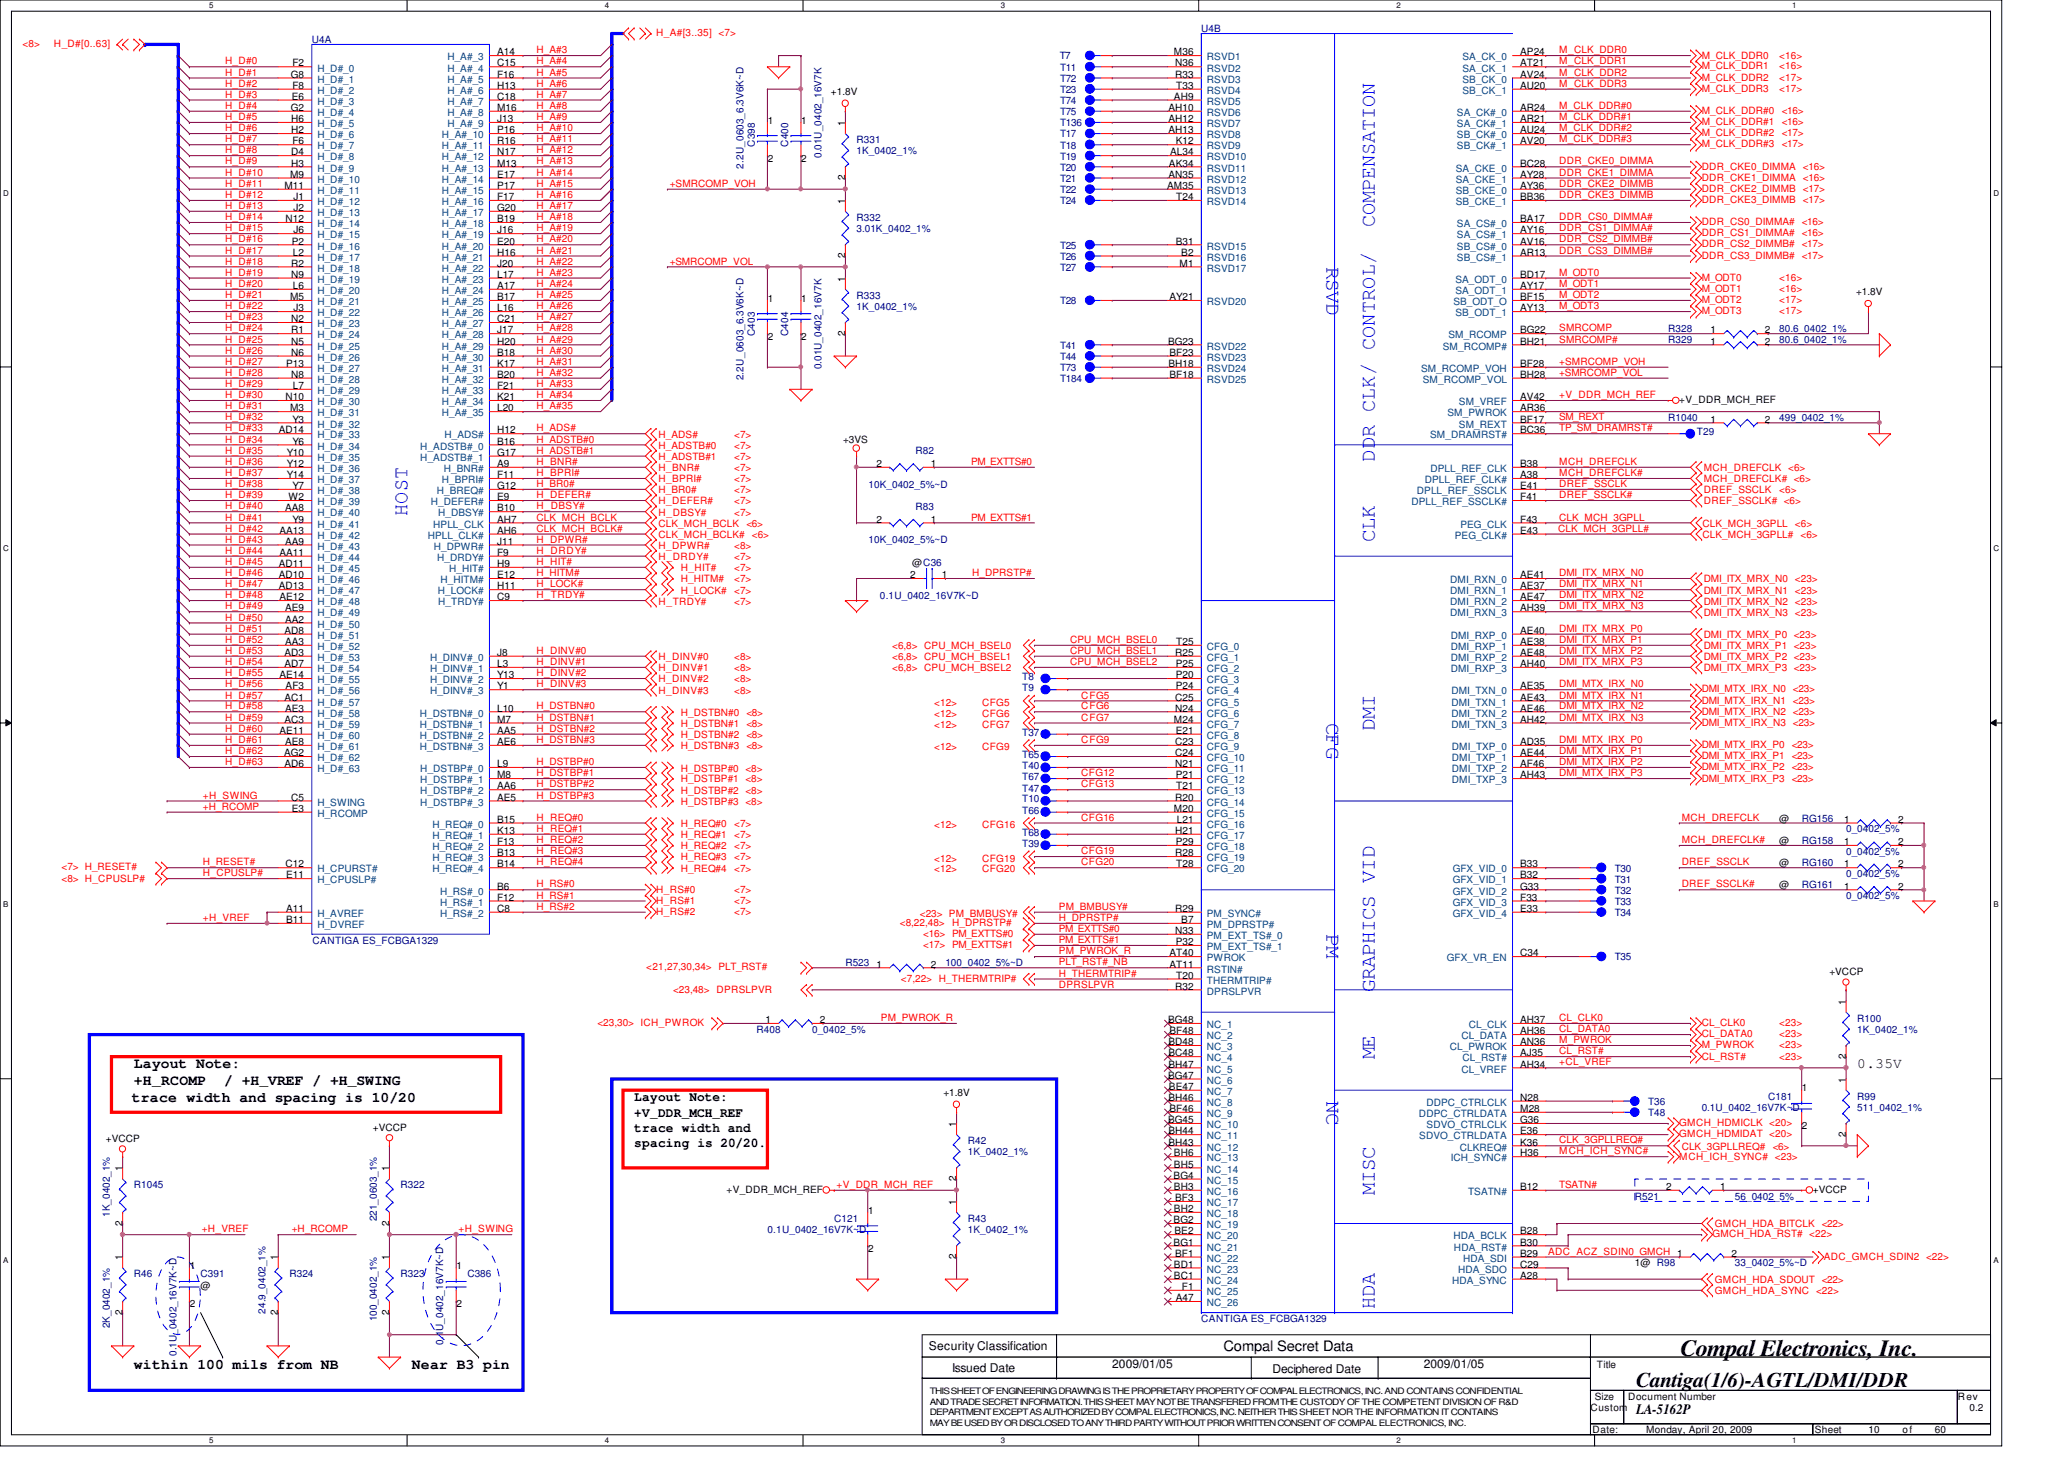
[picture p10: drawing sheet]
<svg xmlns="http://www.w3.org/2000/svg" width="297mm" height="210mm" viewBox="0 0 297 210" stroke-linecap="round" stroke-linejoin="round" font-family="sans-serif">
<defs><g id="words">
<text font-size="3.3" x="241.8" y="195.1">Compal Electronics, Inc.</text>
<g font-size="3" fill="#00f">
<text x="197.9" y="32.7" transform="rotate(-90 197.9 32.7)">COMPENSATION</text>
<text x="190.9" y="38.4" transform="rotate(90 190.9 38.4)">RSVD</text>
<text x="197.9" y="66.4" transform="rotate(-90 197.9 66.4)">DDR CLK/ CONTROL/</text>
<text x="58.6" y="74.3" transform="rotate(-90 58.6 74.3)">HOST</text>
<text x="197.9" y="77.9" transform="rotate(-90 197.9 77.9)">CLK</text>
<text x="190.9" y="104" transform="rotate(90 190.9 104)">CFG</text>
<text x="197.9" y="105.2" transform="rotate(-90 197.9 105.2)">DMI</text>
<text x="190.9" y="134.4" transform="rotate(90 190.9 134.4)">PM</text>
<text x="197.9" y="142.7" transform="rotate(-90 197.9 142.7)">GRAPHICS VID</text>
<text x="197.9" y="152.4" transform="rotate(-90 197.9 152.4)">ME</text>
<text x="190.9" y="158.4" transform="rotate(90 190.9 158.4)">NC</text>
<text x="197.9" y="171.9" transform="rotate(-90 197.9 171.9)">MISC</text>
<text x="197.9" y="188.3" transform="rotate(-90 197.9 188.3)">HDA</text>
</g>
<text font-size="3" x="235.5" y="199.6">Cantiga(1/6)-AGTL/DMI/DDR</text>
<g font-size="2.1">
<text x="19.3" y="153.7">Layout Note:</text>
<text x="267.3" y="153.6">0.35V</text>
<text x="19" y="158.5">trace width and spacing is 10/20</text>
<text x="19.3" y="156">+H_RCOMP</text>
<text x="32.3" y="156">/ +H_VREF / +H_SWING</text>
<text x="19.3" y="196.9">within 100 mils from NB</text>
<text x="59.3" y="196.9">Near B3 pin</text>
<text x="176.1" y="194.4">Compal Secret Data</text>
<text x="235.5" y="203.5">LA-5162P</text>
</g>
<g font-size="1.9">
<text x="91.3" y="158.5">Layout Note:</text>
<text x="91.3" y="160.7">+V_DDR_MCH_REF</text>
<text x="91.3" y="162.9">trace width and</text>
<text x="91.3" y="165.1">spacing is 20/20.</text>
</g>
<g font-size="1.7">
<text x="133.7" y="194.3">Security Classification</text>
<text x="137" y="197.3">Issued Date</text>
<text x="160.1" y="196.8">2009/01/05</text>
<text x="183.1" y="197.5">Deciphered Date</text>
<text x="204.9" y="196.8">2009/01/05</text>
</g>
<g font-size="1.4" fill="#f00">
<text x="94.4" y="5.2">H_A#[3..35] &lt;7&gt;</text>
<text x="3.3" y="6.8">&lt;8&gt;</text>
<text x="7.7" y="6.8">H_D#[0..63]</text>
<text x="32.4" y="10.9">H_D#1</text>
<text x="32.4" y="9.3">H_D#0</text>
<text x="77.2" y="7.7">H_A#3</text>
<text x="77.2" y="10.9">H_A#5</text>
<text x="77.2" y="9.3">H_A#4</text>
<text x="224.4" y="10.9">M_CLK_DDR2</text>
<text x="224.4" y="9.3">M_CLK_DDR1</text>
<text x="224.4" y="7.7">M_CLK_DDR0</text>
<text x="244.9" y="8.4">M_CLK_DDR0</text>
<text x="244.9" y="10">M_CLK_DDR1</text>
<text x="244.9" y="11.6">M_CLK_DDR2</text>
<text x="256.1" y="8.4">&lt;16&gt;</text>
<text x="256.1" y="10">&lt;16&gt;</text>
<text x="256.1" y="11.6">&lt;17&gt;</text>
<text x="32.4" y="14.1">H_D#3</text>
<text x="32.4" y="15.7">H_D#4</text>
<text x="32.4" y="17.3">H_D#5</text>
<text x="32.4" y="12.5">H_D#2</text>
<text x="77.2" y="14.1">H_A#7</text>
<text x="77.2" y="17.3">H_A#9</text>
<text x="77.2" y="12.5">H_A#6</text>
<text x="77.2" y="15.7">H_A#8</text>
<text x="224.4" y="15.7">M_CLK_DDR#0</text>
<text x="224.4" y="17.3">M_CLK_DDR#1</text>
<text x="224.4" y="12.5">M_CLK_DDR3</text>
<text x="244.9" y="13.2">M_CLK_DDR3</text>
<text x="244.9" y="18">M_CLK_DDR#1</text>
<text x="244.9" y="16.4">M_CLK_DDR#0</text>
<text x="256.1" y="13.2">&lt;17&gt;</text>
<text x="256.4" y="18">&lt;16&gt;</text>
<text x="256.4" y="16.4">&lt;16&gt;</text>
<text x="32.4" y="23.7">H_D#9</text>
<text x="32.4" y="22.1">H_D#8</text>
<text x="32.4" y="20.5">H_D#7</text>
<text x="32.4" y="18.9">H_D#6</text>
<text x="77.2" y="22.1">H_A#12</text>
<text x="77.2" y="20.5">H_A#11</text>
<text x="77.2" y="23.7">H_A#13</text>
<text x="77.2" y="18.9">H_A#10</text>
<text x="224.4" y="20.5">M_CLK_DDR#3</text>
<text x="224.4" y="18.9">M_CLK_DDR#2</text>
<text x="224.4" y="23.7">DDR_CKE0_DIMMA</text>
<text x="244.9" y="19.6">M_CLK_DDR#2</text>
<text x="244.9" y="21.2">M_CLK_DDR#3</text>
<text x="256.4" y="19.6">&lt;17&gt;</text>
<text x="256.4" y="21.2">&lt;17&gt;</text>
<text x="32.4" y="28.5">H_D#12</text>
<text x="32.4" y="26.9">H_D#11</text>
<text x="32.4" y="25.3">H_D#10</text>
<text x="77.2" y="28.5">H_A#16</text>
<text x="77.2" y="25.3">H_A#14</text>
<text x="77.2" y="26.9">H_A#15</text>
<text x="96.4" y="26.9">+SMRCOMP_VOH</text>
<text x="224.4" y="26.9">DDR_CKE2_DIMMB</text>
<text x="224.4" y="28.5">DDR_CKE3_DIMMB</text>
<text x="224.4" y="25.3">DDR_CKE1_DIMMA</text>
<text x="244.9" y="24.4">DDR_CKE0_DIMMA &lt;16&gt;</text>
<text x="244.9" y="26">DDR_CKE1_DIMMA &lt;16&gt;</text>
<text x="244.9" y="27.6">DDR_CKE2_DIMMB &lt;17&gt;</text>
<text x="244.9" y="29.2">DDR_CKE3_DIMMB &lt;17&gt;</text>
<text x="32.4" y="33.3">H_D#15</text>
<text x="32.4" y="31.7">H_D#14</text>
<text x="32.4" y="34.9">H_D#16</text>
<text x="32.4" y="30.1">H_D#13</text>
<text x="77.2" y="33.3">H_A#19</text>
<text x="77.2" y="31.7">H_A#18</text>
<text x="77.2" y="34.9">H_A#20</text>
<text x="77.2" y="30.1">H_A#17</text>
<text x="224.4" y="33.3">DDR_CS1_DIMMA#</text>
<text x="224.4" y="34.9">DDR_CS2_DIMMB#</text>
<text x="224.4" y="31.7">DDR_CS0_DIMMA#</text>
<text x="244.9" y="32.4">DDR_CS0_DIMMA# &lt;16&gt;</text>
<text x="244.9" y="34">DDR_CS1_DIMMA# &lt;16&gt;</text>
<text x="244.9" y="35.6">DDR_CS2_DIMMB# &lt;17&gt;</text>
<text x="32.4" y="39.7">H_D#19</text>
<text x="32.4" y="38.1">H_D#18</text>
<text x="32.4" y="41.3">H_D#20</text>
<text x="32.4" y="36.5">H_D#17</text>
<text x="77.2" y="36.5">H_A#21</text>
<text x="77.2" y="41.3">H_A#24</text>
<text x="77.2" y="39.7">H_A#23</text>
<text x="77.2" y="38.1">H_A#22</text>
<text x="96.4" y="38.1">+SMRCOMP_VOL</text>
<text x="224.4" y="41.3">M_ODT1</text>
<text x="224.4" y="39.7">M_ODT0</text>
<text x="224.4" y="36.5">DDR_CS3_DIMMB#</text>
<text x="244.9" y="42">M_ODT1</text>
<text x="244.9" y="37.2">DDR_CS3_DIMMB# &lt;17&gt;</text>
<text x="244.9" y="40.4">M_ODT0</text>
<text x="256.1" y="42">&lt;16&gt;</text>
<text x="256.1" y="40.4">&lt;16&gt;</text>
<text x="32.4" y="47.7">H_D#24</text>
<text x="32.4" y="46.1">H_D#23</text>
<text x="32.4" y="44.5">H_D#22</text>
<text x="32.4" y="42.9">H_D#21</text>
<text x="77.2" y="46.1">H_A#27</text>
<text x="77.2" y="44.5">H_A#26</text>
<text x="77.2" y="42.9">H_A#25</text>
<text x="77.2" y="47.7">H_A#28</text>
<text x="224.4" y="47.7">SMRCOMP</text>
<text x="224.4" y="42.9">M_ODT2</text>
<text x="224.4" y="44.5">M_ODT3</text>
<text x="244.9" y="45.2">M_ODT3</text>
<text x="244.9" y="43.6">M_ODT2</text>
<text x="256.1" y="45.2">&lt;17&gt;</text>
<text x="256.1" y="43.6">&lt;17&gt;</text>
<text x="32.4" y="52.5">H_D#27</text>
<text x="32.4" y="49.3">H_D#25</text>
<text x="32.4" y="50.9">H_D#26</text>
<text x="77.2" y="50.9">H_A#30</text>
<text x="77.2" y="52.5">H_A#31</text>
<text x="77.2" y="49.3">H_A#29</text>
<text x="224.4" y="49.3">SMRCOMP#</text>
<text x="224.4" y="52.5">+SMRCOMP_VOH</text>
<text x="32.4" y="57.3">H_D#30</text>
<text x="32.4" y="54.1">H_D#28</text>
<text x="32.4" y="55.7">H_D#29</text>
<text x="32.4" y="58.9">H_D#31</text>
<text x="77.2" y="54.1">H_A#32</text>
<text x="77.2" y="57.3">H_A#34</text>
<text x="77.2" y="55.7">H_A#33</text>
<text x="77.2" y="58.9">H_A#35</text>
<text x="224.4" y="57.3">+V_DDR_MCH_REF</text>
<text x="224.4" y="54.1">+SMRCOMP_VOL</text>
<text x="32.4" y="60.5">H_D#32</text>
<text x="32.4" y="63.7">H_D#34</text>
<text x="32.4" y="65.3">H_D#35</text>
<text x="32.4" y="62.1">H_D#33</text>
<text x="77.2" y="62.1">H_ADS#</text>
<text x="77.2" y="65.3">H_ADSTB#1</text>
<text x="77.2" y="63.7">H_ADSTB#0</text>
<text x="94.8" y="63">H_ADS#</text>
<text x="94.8" y="64.6">H_ADSTB#0</text>
<text x="105.7" y="63">&lt;7&gt;</text>
<text x="105.7" y="64.6">&lt;7&gt;</text>
<text x="224.4" y="60.5">SM_REXT</text>
<text x="224.4" y="62.1">TP_SM_DRAMRST#</text>
<text x="32.4" y="66.9">H_D#36</text>
<text x="32.4" y="71.7">H_D#39</text>
<text x="32.4" y="68.5">H_D#37</text>
<text x="32.4" y="70.1">H_D#38</text>
<text x="77.2" y="71.7">H_DEFER#</text>
<text x="77.2" y="68.5">H_BPRI#</text>
<text x="77.2" y="70.1">H_BR0#</text>
<text x="77.2" y="66.9">H_BNR#</text>
<text x="94.8" y="67.8">H_BNR#</text>
<text x="94.8" y="66.2">H_ADSTB#1</text>
<text x="94.8" y="71">H_BR0#</text>
<text x="94.8" y="69.4">H_BPRI#</text>
<text x="105.7" y="69.4">&lt;7&gt;</text>
<text x="105.7" y="71">&lt;7&gt;</text>
<text x="105.7" y="67.8">&lt;7&gt;</text>
<text x="105.7" y="66.2">&lt;7&gt;</text>
<text x="139.8" y="66.9">PM_EXTTS#0</text>
<text x="224.4" y="66.9">MCH_DREFCLK</text>
<text x="224.4" y="68.5">MCH_DREFCLK#</text>
<text x="224.4" y="71.7">DREF_SSCLK#</text>
<text x="224.4" y="70.1">DREF_SSCLK</text>
<text x="245.2" y="69.4">MCH_DREFCLK# &lt;6&gt;</text>
<text x="245.2" y="67.8">MCH_DREFCLK &lt;6&gt;</text>
<text x="245.2" y="71">DREF_SSCLK</text>
<text x="256.1" y="71">&lt;6&gt;</text>
<text x="32.4" y="76.5">H_D#42</text>
<text x="32.4" y="73.3">H_D#40</text>
<text x="32.4" y="74.9">H_D#41</text>
<text x="77.2" y="76.5">CLK_MCH_BCLK#</text>
<text x="77.2" y="74.9">CLK_MCH_BCLK</text>
<text x="77.2" y="73.3">H_DBSY#</text>
<text x="94.8" y="74.2">H_DBSY#</text>
<text x="94.8" y="72.6">H_DEFER#</text>
<text x="94.8" y="77.4">CLK_MCH_BCLK#</text>
<text x="94.8" y="75.8">CLK_MCH_BCLK</text>
<text x="105.7" y="74.2">&lt;7&gt;</text>
<text x="105.7" y="72.6">&lt;7&gt;</text>
<text x="107.4" y="75.8">&lt;6&gt;</text>
<text x="108.2" y="77.4">&lt;6&gt;</text>
<text x="139.8" y="74.9">PM_EXTTS#1</text>
<text x="224.2" y="76.5">CLK_MCH_3GPLL#</text>
<text x="224.4" y="74.9">CLK_MCH_3GPLL</text>
<text x="245" y="77.4">CLK_MCH_3GPLL#</text>
<text x="245" y="75.8">CLK_MCH_3GPLL</text>
<text x="245.2" y="72.6">DREF_SSCLK# &lt;6&gt;</text>
<text x="258.3" y="75.8">&lt;6&gt;</text>
<text x="259.1" y="77.4">&lt;6&gt;</text>
<text x="32.4" y="82.9">H_D#46</text>
<text x="32.4" y="79.7">H_D#44</text>
<text x="32.4" y="81.3">H_D#45</text>
<text x="32.4" y="78.1">H_D#43</text>
<text x="77.2" y="82.9">H_HITM#</text>
<text x="77.2" y="79.7">H_DRDY#</text>
<text x="77.2" y="81.3">H_HIT#</text>
<text x="77.2" y="78.1">H_DPWR#</text>
<text x="94.8" y="80.6">H_DRDY#</text>
<text x="94.8" y="79">H_DPWR#</text>
<text x="98" y="83.8">H_HITM#</text>
<text x="98" y="82.2">H_HIT#</text>
<text x="105.7" y="83.8">&lt;7&gt;</text>
<text x="105.7" y="82.2">&lt;7&gt;</text>
<text x="105.7" y="80.6">&lt;7&gt;</text>
<text x="105.7" y="79">&lt;8&gt;</text>
<text x="139.9" y="82.9">H_DPRSTP#</text>
<text x="224.4" y="82.9">DMI_ITX_MRX_N0</text>
<text x="245.2" y="83.8">DMI_ITX_MRX_N0 &lt;23&gt;</text>
<text x="32.4" y="86.1">H_D#48</text>
<text x="32.4" y="89.3">H_D#50</text>
<text x="32.4" y="87.7">H_D#49</text>
<text x="32.4" y="84.5">H_D#47</text>
<text x="77.2" y="84.5">H_LOCK#</text>
<text x="77.2" y="86.1">H_TRDY#</text>
<text x="94.8" y="87">H_TRDY#</text>
<text x="98" y="85.4">H_LOCK#</text>
<text x="105.7" y="85.4">&lt;7&gt;</text>
<text x="105.7" y="87">&lt;7&gt;</text>
<text x="224.4" y="84.5">DMI_ITX_MRX_N1</text>
<text x="224.4" y="87.7">DMI_ITX_MRX_N3</text>
<text x="224.4" y="86.1">DMI_ITX_MRX_N2</text>
<text x="245.2" y="85.4">DMI_ITX_MRX_N1 &lt;23&gt;</text>
<text x="245.2" y="87">DMI_ITX_MRX_N2 &lt;23&gt;</text>
<text x="245.2" y="88.6">DMI_ITX_MRX_N3 &lt;23&gt;</text>
<text x="32.4" y="90.9">H_D#51</text>
<text x="32.4" y="95.7">H_D#54</text>
<text x="32.4" y="94.1">H_D#53</text>
<text x="32.4" y="92.5">H_D#52</text>
<text x="77.2" y="94.1">H_DINV#0</text>
<text x="77.2" y="95.7">H_DINV#1</text>
<text x="94.8" y="95">H_DINV#0</text>
<text x="105.7" y="95">&lt;8&gt;</text>
<text x="128.4" y="95">&lt;6,8&gt; CPU_MCH_BSEL1</text>
<text x="128.4" y="93.4">&lt;6,8&gt; CPU_MCH_BSEL0</text>
<text x="154" y="92.5">CPU_MCH_BSEL0</text>
<text x="154" y="95.7">CPU_MCH_BSEL2</text>
<text x="154" y="94.1">CPU_MCH_BSEL1</text>
<text x="224.4" y="94.1">DMI_ITX_MRX_P2</text>
<text x="224.4" y="90.9">DMI_ITX_MRX_P0</text>
<text x="224.4" y="95.7">DMI_ITX_MRX_P3</text>
<text x="224.4" y="92.5">DMI_ITX_MRX_P1</text>
<text x="245.2" y="91.8">DMI_ITX_MRX_P0 &lt;23&gt;</text>
<text x="245.2" y="93.4">DMI_ITX_MRX_P1 &lt;23&gt;</text>
<text x="245.2" y="95">DMI_ITX_MRX_P2 &lt;23&gt;</text>
<text x="32.4" y="97.3">H_D#55</text>
<text x="32.4" y="98.9">H_D#56</text>
<text x="32.4" y="100.5">H_D#57</text>
<text x="77.2" y="98.9">H_DINV#3</text>
<text x="77.2" y="97.3">H_DINV#2</text>
<text x="94.8" y="96.6">H_DINV#1</text>
<text x="94.8" y="98.2">H_DINV#2</text>
<text x="94.8" y="99.8">H_DINV#3</text>
<text x="105.7" y="96.6">&lt;8&gt;</text>
<text x="105.7" y="98.2">&lt;8&gt;</text>
<text x="105.7" y="99.8">&lt;8&gt;</text>
<text x="128.4" y="96.6">&lt;6,8&gt; CPU_MCH_BSEL2</text>
<text x="134.4" y="101.5">&lt;12&gt;</text>
<text x="141.3" y="101.5">CFG5</text>
<text x="155.6" y="100.5">CFG5</text>
<text x="224.4" y="98.9">DMI_MTX_IRX_N0</text>
<text x="224.4" y="100.5">DMI_MTX_IRX_N1</text>
<text x="244.9" y="99.6">DMI_MTX_IRX_N0 &lt;23&gt;</text>
<text x="244.9" y="101.2">DMI_MTX_IRX_N1 &lt;23&gt;</text>
<text x="245.2" y="96.6">DMI_ITX_MRX_P3 &lt;23&gt;</text>
<text x="32.4" y="103.7">H_D#59</text>
<text x="32.4" y="105.3">H_D#60</text>
<text x="32.4" y="106.9">H_D#61</text>
<text x="32.4" y="102.1">H_D#58</text>
<text x="77.2" y="103.7">H_DSTBN#1</text>
<text x="77.2" y="105.3">H_DSTBN#2</text>
<text x="77.2" y="102.1">H_DSTBN#0</text>
<text x="77.2" y="106.9">H_DSTBN#3</text>
<text x="98" y="106.2">H_DSTBN#2</text>
<text x="98" y="103">H_DSTBN#0</text>
<text x="98" y="104.6">H_DSTBN#1</text>
<text x="98" y="107.8">H_DSTBN#3</text>
<text x="107.4" y="106.2">&lt;8&gt;</text>
<text x="107.4" y="103">&lt;8&gt;</text>
<text x="107.4" y="104.6">&lt;8&gt;</text>
<text x="107.4" y="107.8">&lt;8&gt;</text>
<text x="134.4" y="103.1">&lt;12&gt;</text>
<text x="134.4" y="104.7">&lt;12&gt;</text>
<text x="134.4" y="107.9">&lt;12&gt;</text>
<text x="141.3" y="103.1">CFG6</text>
<text x="141.3" y="104.7">CFG7</text>
<text x="141.3" y="107.9">CFG9</text>
<text x="155.6" y="106.9">CFG9</text>
<text x="155.6" y="102.1">CFG6</text>
<text x="155.6" y="103.7">CFG7</text>
<text x="224.4" y="102.1">DMI_MTX_IRX_N2</text>
<text x="224.4" y="103.7">DMI_MTX_IRX_N3</text>
<text x="224.4" y="106.9">DMI_MTX_IRX_P0</text>
<text x="244.9" y="102.8">DMI_MTX_IRX_N2 &lt;23&gt;</text>
<text x="244.9" y="104.4">DMI_MTX_IRX_N3 &lt;23&gt;</text>
<text x="244.9" y="107.6">DMI_MTX_IRX_P0 &lt;23&gt;</text>
<text x="32.4" y="110.1">H_D#63</text>
<text x="32.4" y="108.5">H_D#62</text>
<text x="77.2" y="113.3">H_DSTBP#2</text>
<text x="77.2" y="111.7">H_DSTBP#1</text>
<text x="77.2" y="110.1">H_DSTBP#0</text>
<text x="98" y="111">H_DSTBP#0 &lt;8&gt;</text>
<text x="98" y="112.6">H_DSTBP#1 &lt;8&gt;</text>
<text x="155.6" y="111.7">CFG12</text>
<text x="155.6" y="113.3">CFG13</text>
<text x="224.4" y="108.5">DMI_MTX_IRX_P1</text>
<text x="224.4" y="111.7">DMI_MTX_IRX_P3</text>
<text x="224.4" y="110.1">DMI_MTX_IRX_P2</text>
<text x="244.9" y="112.4">DMI_MTX_IRX_P3 &lt;23&gt;</text>
<text x="244.9" y="109.2">DMI_MTX_IRX_P1 &lt;23&gt;</text>
<text x="244.9" y="110.8">DMI_MTX_IRX_P2 &lt;23&gt;</text>
<text x="29.2" y="114.9">+H_SWING</text>
<text x="29.2" y="116.5">+H_RCOMP</text>
<text x="77.2" y="118.1">H_REQ#0</text>
<text x="77.2" y="119.7">H_REQ#1</text>
<text x="77.2" y="114.9">H_DSTBP#3</text>
<text x="98" y="115.8">H_DSTBP#3 &lt;8&gt;</text>
<text x="98" y="114.2">H_DSTBP#2 &lt;8&gt;</text>
<text x="98" y="119">H_REQ#0</text>
<text x="105.7" y="119">&lt;7&gt;</text>
<text x="134.4" y="119.1">&lt;12&gt;</text>
<text x="141.3" y="119.1">CFG16</text>
<text x="155.6" y="118.1">CFG16</text>
<text x="242" y="118.1">MCH_DREFCLK</text>
<text x="8.8" y="125.2">&lt;7&gt; H_RESET#</text>
<text x="29.2" y="124.5">H_RESET#</text>
<text x="77.2" y="122.9">H_REQ#3</text>
<text x="77.2" y="124.5">H_REQ#4</text>
<text x="77.2" y="121.3">H_REQ#2</text>
<text x="98" y="120.6">H_REQ#1</text>
<text x="98" y="122.2">H_REQ#2</text>
<text x="98" y="123.8">H_REQ#3</text>
<text x="98" y="125.4">H_REQ#4</text>
<text x="105.7" y="120.6">&lt;7&gt;</text>
<text x="105.7" y="122.2">&lt;7&gt;</text>
<text x="105.7" y="123.8">&lt;7&gt;</text>
<text x="105.7" y="125.4">&lt;7&gt;</text>
<text x="134.4" y="124">&lt;12&gt;</text>
<text x="134.4" y="125.5">&lt;12&gt;</text>
<text x="141.3" y="124">CFG19</text>
<text x="141.3" y="125.5">CFG20</text>
<text x="155.6" y="122.9">CFG19</text>
<text x="155.6" y="124.5">CFG20</text>
<text x="242" y="121.3">MCH_DREFCLK#</text>
<text x="242" y="124.5">DREF_SSCLK</text>
<text x="8.8" y="126.8">&lt;8&gt; H_CPUSLP#</text>
<text x="29.2" y="126.1">H_CPUSLP#</text>
<text x="77.2" y="129.3">H_RS#1</text>
<text x="77.2" y="127.7">H_RS#0</text>
<text x="77.2" y="130.9">H_RS#2</text>
<text x="94.4" y="128.4">H_RS#0</text>
<text x="94.4" y="130">H_RS#1</text>
<text x="94.4" y="131.6">H_RS#2</text>
<text x="105.7" y="128.4">&lt;7&gt;</text>
<text x="105.7" y="130">&lt;7&gt;</text>
<text x="105.7" y="131.6">&lt;7&gt;</text>
<text x="132.4" y="132">&lt;23&gt; PM_BMBUSY#</text>
<text x="152.4" y="130.9">PM_BMBUSY#</text>
<text x="242" y="127.7">DREF_SSCLK#</text>
<text x="29.2" y="132.5">+H_VREF</text>
<text x="129.5" y="133.2">&lt;8,22,48&gt;</text>
<text x="132.9" y="134.8">&lt;16&gt; PM_EXTTS#0</text>
<text x="132.9" y="136.4">&lt;17&gt; PM_EXTTS#1</text>
<text x="137" y="133.2">H_DPRSTP#</text>
<text x="152.4" y="135.7">PM_EXTTS#1</text>
<text x="152.4" y="132.5">H_DPRSTP#</text>
<text x="152.4" y="134.1">PM_EXTTS#0</text>
<text x="152.4" y="137.3">PM_PWROK_R</text>
<text x="93" y="139.6">&lt;21,27,30,34&gt; PLT_RST#</text>
<text x="96.9" y="142.8">&lt;23,48&gt; DPRSLPVR</text>
<text x="129.7" y="141.2">&lt;7,22&gt; H_THERMTRIP#</text>
<text x="152.4" y="140.5">H_THERMTRIP#</text>
<text x="152.4" y="142.1">DPRSLPVR</text>
<text x="152.4" y="138.9">PLT_RST#_NB</text>
<text x="86" y="147.6">&lt;23,30&gt; ICH_PWROK</text>
<text x="126.8" y="146.9">PM_PWROK_R</text>
<text x="224.4" y="146.9">CL_CLK0</text>
<text x="224.4" y="148.5">CL_DATA0</text>
<text x="244.9" y="149.2">CL_DATA0</text>
<text x="244.9" y="147.6">CL_CLK0</text>
<text x="256.1" y="147.6">&lt;23&gt;</text>
<text x="256.1" y="149.2">&lt;23&gt;</text>
<text x="224.4" y="151.7">CL_RST#</text>
<text x="224.4" y="150.1">M_PWROK</text>
<text x="224.4" y="153.3">+CL_VREF</text>
<text x="244.9" y="150.8">M_PWROK</text>
<text x="244.9" y="152.4">CL_RST#</text>
<text x="256.1" y="152.4">&lt;23&gt;</text>
<text x="256.1" y="150.8">&lt;23&gt;</text>
<text x="224.4" y="164.5">CLK_3GPLLREQ#</text>
<text x="224.4" y="166.1">MCH_ICH_SYNC#</text>
<text x="241.7" y="166.8">MCH_ICH_SYNC# &lt;23&gt;</text>
<text x="241.7" y="163.6">GMCH_HDMIDAT &lt;20&gt;</text>
<text x="241.7" y="162">GMCH_HDMICLK &lt;20&gt;</text>
<text x="242" y="165.4">CLK_3GPLLREQ#</text>
<text x="255.1" y="165.4">&lt;6&gt;</text>
<text x="120.4" y="170.9">+V_DDR_MCH_REF</text>
<text x="224.4" y="170.9">TSATN#</text>
<text x="29" y="177.3">+H_VREF</text>
<text x="42" y="177.3">+H_RCOMP</text>
<text x="66" y="177.3">+H_SWING</text>
<text x="246.5" y="178">GMCH_HDA_RST# &lt;22&gt;</text>
<text x="246.8" y="176.6">GMCH_HDA_BITCLK &lt;22&gt;</text>
<text x="222.8" y="180.5">ADC_ACZ_SDIN0_GMCH 1</text>
<text x="246.8" y="184.6">GMCH_HDA_SDOUT &lt;22&gt;</text>
<text x="262.5" y="181.2">ADC_GMCH_SDIN2 &lt;22&gt;</text>
<text x="246.8" y="186.2">GMCH_HDA_SYNC &lt;22&gt;</text>
</g>
<g font-size="1.4" fill="#000080">
<text x="172.9" y="4.6">U4B</text>
<text x="44.9" y="6.2">U4A</text>
<text x="152.5" y="8.6">T7</text>
<text x="152.6" y="10.2">T11</text>
<text x="152.6" y="11.8">T72</text>
<text x="152.6" y="16.6">T75</text>
<text x="152.6" y="13.4">T23</text>
<text x="152.6" y="15">T74</text>
<text x="108.6" y="21.1" transform="rotate(-90 108.6 21.1)">C398</text>
<text x="113.4" y="21.1" transform="rotate(-90 113.4 21.1)">C400</text>
<text x="118.2" y="22.7" transform="rotate(-90 118.2 22.7)">0.01U_0402_16V7K</text>
<text x="123.3" y="20.6">R331</text>
<text x="123.3" y="22.2">1K_0402_1%</text>
<text x="152.6" y="18.2">T136</text>
<text x="152.6" y="21.4">T18</text>
<text x="152.6" y="23">T19</text>
<text x="152.6" y="19.8">T17</text>
<text x="107" y="24.3" transform="rotate(-90 107 24.3)">2.2U_0603_6.3V6K~D</text>
<text x="152.6" y="26.2">T21</text>
<text x="152.6" y="27.8">T22</text>
<text x="152.6" y="24.6">T20</text>
<text x="152.6" y="29.4">T24</text>
<text x="123.3" y="31.7">R332</text>
<text x="123.3" y="33.4">3.01K_0402_1%</text>
<text x="152.6" y="35.8">T25</text>
<text x="152.6" y="39">T27</text>
<text x="152.6" y="37.4">T26</text>
<text x="123.3" y="43">R333</text>
<text x="123.3" y="44.6">1K_0402_1%</text>
<text x="152.6" y="43.8">T28</text>
<text x="240.1" y="47.8">R328</text>
<text x="256.1" y="47.8">80.6_0402_1%</text>
<text x="108.6" y="48.3" transform="rotate(-90 108.6 48.3)">C403</text>
<text x="113.4" y="48.3" transform="rotate(-90 113.4 48.3)">C404</text>
<text x="118.2" y="53.1" transform="rotate(-90 118.2 53.1)">0.01U_0402_16V7K</text>
<text x="152.6" y="51.8">T44</text>
<text x="152.6" y="53.4">T73</text>
<text x="152.6" y="50.2">T41</text>
<text x="240.1" y="49.4">R329</text>
<text x="256.1" y="49.4">80.6_0402_1%</text>
<text x="107" y="54.7" transform="rotate(-90 107 54.7)">2.2U_0603_6.3V6K~D</text>
<text x="152.6" y="55">T184</text>
<text x="131.7" y="65.4">R82</text>
<text x="240.1" y="60.6">R1040</text>
<text x="244.2" y="62.7">T29</text>
<text x="256.1" y="60.6">499_0402_1%</text>
<text x="125" y="70.2">10K_0402_5%~D</text>
<text x="131.7" y="73.4">R83</text>
<text x="125" y="78.2">10K_0402_5%~D</text>
<text x="126.6" y="86.2">0.1U_0402_16V7K~D</text>
<text x="147.1" y="97.9">T8</text>
<text x="147.1" y="99.4">T9</text>
<text x="147.1" y="105.9">T37</text>
<text x="147.1" y="110.7">T40</text>
<text x="147.1" y="112.3">T67</text>
<text x="147.1" y="113.9">T47</text>
<text x="147.1" y="109.1">T65</text>
<text x="147.1" y="115.4">T10</text>
<text x="147.1" y="117.1">T66</text>
<text x="259.3" y="118.2">RG156</text>
<text x="265.7" y="119.8">0_0402_5%</text>
<text x="147.1" y="120.3">T68</text>
<text x="147.1" y="121.9">T39</text>
<text x="232.4" y="125.4">T30</text>
<text x="259.3" y="121.4">RG158</text>
<text x="259.3" y="124.6">RG160</text>
<text x="265.7" y="123">0_0402_5%</text>
<text x="232.4" y="131.8">T34</text>
<text x="232.4" y="128.6">T32</text>
<text x="232.4" y="127">T31</text>
<text x="232.4" y="130.2">T33</text>
<text x="259.3" y="127.8">RG161</text>
<text x="265.7" y="126.2">0_0402_5%</text>
<text x="265.7" y="129.4">0_0402_5%</text>
<text x="45" y="135.8">CANTIGA ES_FCBGA1329</text>
<text x="121.7" y="139">R523</text>
<text x="136.1" y="139">100_0402_5%~D</text>
<text x="232.4" y="138.2">T35</text>
<text x="108.9" y="148.6">R408</text>
<text x="116.9" y="148.6">0_0402_5%</text>
<text x="267.3" y="147">R100</text>
<text x="267.3" y="148.6">1K_0402_1%</text>
<text x="237.2" y="160.6">T48</text>
<text x="237.2" y="159">T36</text>
<text x="244.9" y="159.8">0.1U_0402_16V7K~D</text>
<text x="254.5" y="158.2">C181</text>
<text x="267.3" y="158.2">R99</text>
<text x="267.3" y="159.8">511_0402_1%</text>
<text x="139.3" y="164.6">R42</text>
<text x="139.3" y="166.2">1K_0402_1%</text>
<text x="19.3" y="171">R1045</text>
<text x="57.7" y="171">R322</text>
<text x="235.3" y="172.6">R521</text>
<text x="249.7" y="172.6">56_0402_5%</text>
<text x="15.8" y="175.1" transform="rotate(-90 15.8 175.1)">1K_0402_1%</text>
<text x="54.2" y="175.7" transform="rotate(-90 54.2 175.7)">221_0603_1%</text>
<text x="110.4" y="177.4">0.1U_0402_16V7K~D</text>
<text x="120.1" y="175.8">C121</text>
<text x="139.3" y="175.8">R43</text>
<text x="139.3" y="177.4">1K_0402_1%</text>
<text x="19.3" y="183.8">R46</text>
<text x="28.9" y="183.8">C391</text>
<text x="41.7" y="183.8">R324</text>
<text x="57.7" y="183.8">R323</text>
<text x="67.3" y="183.8">C386</text>
<text x="249.7" y="182.2">33_0402_5%~D</text>
<text x="15.8" y="191.1" transform="rotate(-90 15.8 191.1)">2K_0402_1%</text>
<text x="38.2" y="189" transform="rotate(-90 38.2 189)">24.9_0402_1%</text>
<text x="54.2" y="190.1" transform="rotate(-90 54.2 190.1)">100_0402_1%</text>
<text x="172.9" y="190.2">CANTIGA ES_FCBGA1329</text>
<text x="25.4" y="195.1" transform="rotate(-90 25.4 195.1)">0.1U_0402_16V7K~D</text>
<text x="63.8" y="193.5" transform="rotate(-90 63.8 193.5)">0.1U_0402_16V7K~D</text>
</g>
<g font-size="1.4">
<text x="41.9" y="11.2">G8</text>
<text x="42.1" y="9.6">F2</text>
<text x="71.5" y="8">A14</text>
<text x="71.5" y="9.6">C15</text>
<text x="71.5" y="11.2">F16</text>
<text x="168.9" y="8">M36</text>
<text x="169.1" y="9.6">N36</text>
<text x="169.1" y="11.2">R33</text>
<text x="218.8" y="8">AP24</text>
<text x="218.8" y="9.6">AT21</text>
<text x="218.8" y="11.2">AV24</text>
<text x="41.9" y="16">G2</text>
<text x="41.9" y="17.6">H6</text>
<text x="42" y="14.4">E6</text>
<text x="42.1" y="12.8">F8</text>
<text x="71.5" y="12.8">H13</text>
<text x="71.5" y="14.4">C18</text>
<text x="71.5" y="16">M16</text>
<text x="71.5" y="17.6">J13</text>
<text x="110.5" y="17.8">1</text>
<text x="115.3" y="17.8">1</text>
<text x="119.6" y="13.7">+1.8V</text>
<text x="168.1" y="16">AH10</text>
<text x="168.1" y="17.6">AH12</text>
<text x="168.9" y="14.4">AH9</text>
<text x="169.3" y="12.8">T33</text>
<text x="218.8" y="12.8">AU20</text>
<text x="218.8" y="16">AR24</text>
<text x="218.8" y="17.6">AR21</text>
<text x="41.9" y="19.2">H2</text>
<text x="41.9" y="22.4">D4</text>
<text x="41.9" y="24">H3</text>
<text x="42.1" y="20.8">F6</text>
<text x="71.5" y="19.2">P16</text>
<text x="71.5" y="20.8">R16</text>
<text x="71.5" y="22.4">N17</text>
<text x="71.5" y="24">M13</text>
<text x="110.5" y="23.3">2</text>
<text x="115.3" y="23.3">2</text>
<text x="121.6" y="18.1" transform="rotate(-90 121.6 18.1)">1</text>
<text x="168.1" y="19.2">AH13</text>
<text x="168.2" y="24">AK34</text>
<text x="168.4" y="22.4">AL34</text>
<text x="169.2" y="20.8">K12</text>
<text x="218.8" y="19.2">AU24</text>
<text x="218.8" y="20.8">AV20</text>
<text x="218.8" y="24">BC28</text>
<text x="40.9" y="27.2">M11</text>
<text x="41.7" y="25.6">M9</text>
<text x="42.2" y="28.8">J1</text>
<text x="71.5" y="25.6">E17</text>
<text x="71.5" y="27.2">P17</text>
<text x="71.5" y="28.8">F17</text>
<text x="121.6" y="29.3" transform="rotate(-90 121.6 29.3)">1</text>
<text x="121.6" y="25.9" transform="rotate(-90 121.6 25.9)">2</text>
<text x="168" y="27.2">AM35</text>
<text x="168.1" y="25.6">AN35</text>
<text x="169.3" y="28.8">T24</text>
<text x="218.8" y="25.6">AY28</text>
<text x="218.8" y="27.2">AY36</text>
<text x="218.8" y="28.8">BB36</text>
<text x="41.1" y="32">N12</text>
<text x="42" y="35.2">P2</text>
<text x="42.2" y="30.4">J2</text>
<text x="42.2" y="33.6">J6</text>
<text x="71.5" y="30.4">G20</text>
<text x="71.5" y="32">B19</text>
<text x="71.5" y="33.6">J16</text>
<text x="71.5" y="35.2">E20</text>
<text x="169.2" y="35.2">B31</text>
<text x="218.8" y="32">BA17</text>
<text x="218.8" y="33.6">AY16</text>
<text x="218.8" y="35.2">AV16</text>
<text x="41.9" y="38.4">R2</text>
<text x="41.9" y="40">N9</text>
<text x="42.2" y="36.8">L2</text>
<text x="42.2" y="41.6">L6</text>
<text x="71.5" y="36.8">H16</text>
<text x="71.5" y="38.4">J20</text>
<text x="71.5" y="40">L17</text>
<text x="71.5" y="41.6">A17</text>
<text x="121.6" y="40.5" transform="rotate(-90 121.6 40.5)">1</text>
<text x="121.6" y="37.1" transform="rotate(-90 121.6 37.1)">2</text>
<text x="169.8" y="38.4">M1</text>
<text x="170" y="36.8">B2</text>
<text x="218.8" y="36.8">AR13</text>
<text x="218.8" y="40">BD17</text>
<text x="218.8" y="41.6">AY17</text>
<text x="41.7" y="43.2">M5</text>
<text x="41.9" y="46.4">N2</text>
<text x="41.9" y="48">R1</text>
<text x="42.2" y="44.8">J3</text>
<text x="71.5" y="43.2">B17</text>
<text x="71.5" y="44.8">L16</text>
<text x="71.5" y="46.4">C21</text>
<text x="71.5" y="48">J17</text>
<text x="110.5" y="43.4">1</text>
<text x="115.3" y="43.4">1</text>
<text x="168.3" y="43.2">AY21</text>
<text x="218.8" y="43.2">BF15</text>
<text x="218.8" y="44.8">AY13</text>
<text x="218.8" y="48">BG22</text>
<text x="246.2" y="48">1</text>
<text x="254" y="48">2</text>
<text x="267.1" y="42.5">+1.8V</text>
<text x="41.2" y="52.8">P13</text>
<text x="41.9" y="49.6">N5</text>
<text x="41.9" y="51.2">N6</text>
<text x="71.5" y="49.6">H20</text>
<text x="71.5" y="51.2">B18</text>
<text x="71.5" y="52.8">K17</text>
<text x="110.5" y="48.9">2</text>
<text x="115.3" y="48.9">2</text>
<text x="121.6" y="48.3" transform="rotate(-90 121.6 48.3)">2</text>
<text x="168.1" y="49.6">BG23</text>
<text x="168.1" y="52.8">BH18</text>
<text x="168.3" y="51.2">BF23</text>
<text x="218.8" y="49.6">BH21</text>
<text x="218.8" y="52.8">BF28</text>
<text x="246.2" y="49.6">1</text>
<text x="254" y="49.6">2</text>
<text x="41.1" y="57.6">N10</text>
<text x="41.7" y="59.2">M3</text>
<text x="41.9" y="54.4">N8</text>
<text x="42.2" y="56">L7</text>
<text x="71.5" y="54.4">B20</text>
<text x="71.5" y="56">F21</text>
<text x="71.5" y="57.6">K21</text>
<text x="71.5" y="59.2">L20</text>
<text x="168.3" y="54.4">BF18</text>
<text x="218.8" y="54.4">BH28</text>
<text x="218.8" y="57.6">AV42</text>
<text x="218.8" y="59.2">AR36</text>
<text x="241.7" y="58">+V_DDR_MCH_REF</text>
<text x="40.1" y="62.4">AD14</text>
<text x="41.3" y="65.6">Y10</text>
<text x="42.1" y="60.8">Y3</text>
<text x="42.1" y="64">Y6</text>
<text x="71.5" y="62.4">H12</text>
<text x="71.5" y="64">B16</text>
<text x="71.5" y="65.6">G17</text>
<text x="121.3" y="63.8">+3VS</text>
<text x="218.8" y="60.8">BF17</text>
<text x="218.8" y="62.4">BC36</text>
<text x="246.2" y="60.8">1</text>
<text x="254" y="60.8">2</text>
<text x="41.3" y="67.2">Y12</text>
<text x="41.3" y="68.8">Y14</text>
<text x="41.5" y="72">W2</text>
<text x="42.1" y="70.4">Y7</text>
<text x="71.5" y="67.2">A9</text>
<text x="71.5" y="68.8">F11</text>
<text x="71.5" y="70.4">G12</text>
<text x="71.5" y="72">E9</text>
<text x="126.1" y="67.2">2</text>
<text x="134" y="67.2">1</text>
<text x="218.8" y="67.2">B38</text>
<text x="218.8" y="68.8">A38</text>
<text x="218.8" y="70.4">E41</text>
<text x="218.8" y="72">F41</text>
<text x="40.2" y="76.8">AA13</text>
<text x="41" y="73.6">AA8</text>
<text x="42.1" y="75.2">Y9</text>
<text x="71.5" y="73.6">B10</text>
<text x="71.5" y="75.2">AH7</text>
<text x="71.5" y="76.8">AH6</text>
<text x="126.1" y="75.2">2</text>
<text x="134" y="75.2">1</text>
<text x="218.8" y="75.2">F43</text>
<text x="218.8" y="76.8">E43</text>
<text x="40.1" y="81.6">AD11</text>
<text x="40.1" y="83.2">AD10</text>
<text x="40.2" y="80">AA11</text>
<text x="41" y="78.4">AA9</text>
<text x="71.5" y="78.4">J11</text>
<text x="71.5" y="80">F9</text>
<text x="71.5" y="81.6">H9</text>
<text x="71.5" y="83.2">E12</text>
<text x="131" y="83.2">2</text>
<text x="131.3" y="81.4">@C36</text>
<text x="135.5" y="83.2">1</text>
<text x="218.8" y="83.2">AE41</text>
<text x="40.1" y="84.8">AD13</text>
<text x="40.2" y="86.4">AE12</text>
<text x="41" y="88">AE9</text>
<text x="41" y="89.6">AA2</text>
<text x="71.5" y="84.8">H11</text>
<text x="71.5" y="86.4">C9</text>
<text x="218.8" y="84.8">AE37</text>
<text x="218.8" y="86.4">AE47</text>
<text x="218.8" y="88">AH39</text>
<text x="40.9" y="91.2">AD8</text>
<text x="40.9" y="94.4">AD3</text>
<text x="40.9" y="96">AD7</text>
<text x="41" y="92.8">AA3</text>
<text x="71.5" y="94.4">J8</text>
<text x="71.5" y="96">L3</text>
<text x="169.1" y="94.4">R25</text>
<text x="169.2" y="96">P25</text>
<text x="169.3" y="92.8">T25</text>
<text x="218.8" y="91.2">AE40</text>
<text x="218.8" y="92.8">AE38</text>
<text x="218.8" y="94.4">AE48</text>
<text x="218.8" y="96">AH40</text>
<text x="40.2" y="97.6">AE14</text>
<text x="40.9" y="100.8">AC1</text>
<text x="41.1" y="99.2">AF3</text>
<text x="71.5" y="97.6">Y13</text>
<text x="71.5" y="99.2">Y1</text>
<text x="169.1" y="100.8">C25</text>
<text x="169.2" y="97.6">P20</text>
<text x="169.2" y="99.2">P24</text>
<text x="218.8" y="99.2">AE35</text>
<text x="218.8" y="100.8">AE43</text>
<text x="40.2" y="105.6">AE11</text>
<text x="40.9" y="104">AC3</text>
<text x="41" y="102.4">AE3</text>
<text x="41" y="107.2">AE8</text>
<text x="71.5" y="102.4">L10</text>
<text x="71.5" y="104">M7</text>
<text x="71.5" y="105.6">AA5</text>
<text x="71.5" y="107.2">AE6</text>
<text x="168.9" y="104">M24</text>
<text x="169.1" y="102.4">N24</text>
<text x="169.1" y="107.2">C23</text>
<text x="169.2" y="105.6">E21</text>
<text x="218.8" y="102.4">AE46</text>
<text x="218.8" y="104">AH42</text>
<text x="218.8" y="107.2">AD35</text>
<text x="40.9" y="108.8">AG2</text>
<text x="40.9" y="110.4">AD6</text>
<text x="71.5" y="110.4">L9</text>
<text x="71.5" y="112">M8</text>
<text x="71.5" y="113.6">AA6</text>
<text x="169.1" y="108.8">C24</text>
<text x="169.1" y="110.4">N21</text>
<text x="169.2" y="112">P21</text>
<text x="169.3" y="113.6">T21</text>
<text x="218.8" y="108.8">AE44</text>
<text x="218.8" y="110.4">AF46</text>
<text x="218.8" y="112">AH43</text>
<text x="41.9" y="115.2">C5</text>
<text x="42" y="116.8">E3</text>
<text x="71.5" y="115.2">AE5</text>
<text x="71.5" y="118.4">B15</text>
<text x="71.5" y="120">K13</text>
<text x="168.9" y="116.8">M20</text>
<text x="169.1" y="115.2">R20</text>
<text x="169.1" y="120">H21</text>
<text x="169.4" y="118.4">L21</text>
<text x="256.1" y="118.2">@</text>
<text x="265.4" y="118.4">1</text>
<text x="273.2" y="118.4">2</text>
<text x="41.1" y="124.8">C12</text>
<text x="71.5" y="121.6">F13</text>
<text x="71.5" y="123.2">B13</text>
<text x="71.5" y="124.8">B14</text>
<text x="169.1" y="123.2">R28</text>
<text x="169.2" y="121.6">P29</text>
<text x="169.3" y="124.8">T28</text>
<text x="218.8" y="124.8">B33</text>
<text x="256.1" y="121.4">@</text>
<text x="256.1" y="124.6">@</text>
<text x="265.4" y="121.6">1</text>
<text x="265.4" y="124.8">1</text>
<text x="273.2" y="121.6">2</text>
<text x="273.2" y="124.8">2</text>
<text x="41.2" y="126.4">E11</text>
<text x="41.2" y="131.2">A11</text>
<text x="71.5" y="128">B6</text>
<text x="71.5" y="129.6">F12</text>
<text x="71.5" y="131.2">C8</text>
<text x="169.1" y="131.2">R29</text>
<text x="218.8" y="126.4">B32</text>
<text x="218.8" y="128">G33</text>
<text x="218.8" y="129.6">F33</text>
<text x="218.8" y="131.2">E33</text>
<text x="256.1" y="127.8">@</text>
<text x="265.4" y="128">1</text>
<text x="273.2" y="128">2</text>
<text x="41.2" y="132.8">B11</text>
<text x="168.3" y="137.6">AT40</text>
<text x="169.1" y="134.4">N33</text>
<text x="169.2" y="136">P32</text>
<text x="170" y="132.8">B7</text>
<text x="218.8" y="137.6">C34</text>
<text x="126.1" y="139.2">1</text>
<text x="134" y="139.2">2</text>
<text x="168.3" y="139.2">AT11</text>
<text x="169.1" y="142.4">R32</text>
<text x="169.3" y="140.8">T20</text>
<text x="263.3" y="140.3">+VCCP</text>
<text x="110.1" y="147.2">1</text>
<text x="118" y="147.2">2</text>
<text x="168.1" y="147.2">BG48</text>
<text x="168.3" y="148.8">BF48</text>
<text x="218.8" y="147.2">AH37</text>
<text x="218.8" y="148.8">AH36</text>
<text x="265.6" y="144.5" transform="rotate(-90 265.6 144.5)">1</text>
<text x="168.1" y="155.2">BG47</text>
<text x="168.1" y="150.4">BD48</text>
<text x="168.1" y="152">BC48</text>
<text x="168.1" y="153.6">BH47</text>
<text x="218.8" y="150.4">AN36</text>
<text x="218.8" y="152">AJ35</text>
<text x="218.8" y="153.6">AH34</text>
<text x="265.6" y="155.7" transform="rotate(-90 265.6 155.7)">1</text>
<text x="265.6" y="152.3" transform="rotate(-90 265.6 152.3)">2</text>
<text x="135.8" y="157.7">+1.8V</text>
<text x="168.1" y="161.6">BG45</text>
<text x="168.1" y="158.4">BH46</text>
<text x="168.2" y="156.8">BE47</text>
<text x="168.3" y="160">BF46</text>
<text x="218.8" y="158.4">N28</text>
<text x="218.8" y="160">M28</text>
<text x="218.8" y="161.6">G36</text>
<text x="259.3" y="157">1</text>
<text x="15.2" y="164.3">+VCCP</text>
<text x="53.7" y="162.6">+VCCP</text>
<text x="137.6" y="162.1" transform="rotate(-90 137.6 162.1)">1</text>
<text x="168.1" y="163.2">BH44</text>
<text x="168.1" y="164.8">BH43</text>
<text x="168.9" y="166.4">BH6</text>
<text x="168.9" y="168">BH5</text>
<text x="218.8" y="163.2">E36</text>
<text x="218.8" y="164.8">K36</text>
<text x="218.8" y="166.4">H36</text>
<text x="259.3" y="162.5">2</text>
<text x="265.6" y="163.5" transform="rotate(-90 265.6 163.5)">2</text>
<text x="17.6" y="168.5" transform="rotate(-90 17.6 168.5)">1</text>
<text x="56" y="168.5" transform="rotate(-90 56 168.5)">1</text>
<text x="104.6" y="171.6">+V_DDR_MCH_REF</text>
<text x="137.6" y="173.3" transform="rotate(-90 137.6 173.3)">1</text>
<text x="137.6" y="169.9" transform="rotate(-90 137.6 169.9)">2</text>
<text x="168.9" y="169.6">BG4</text>
<text x="168.9" y="171.2">BH3</text>
<text x="169.1" y="172.8">BF3</text>
<text x="218.8" y="171.2">B12</text>
<text x="239.8" y="171.2">2</text>
<text x="247.6" y="171.2">1</text>
<text x="260.9" y="171.6">+VCCP</text>
<text x="17.6" y="176.3" transform="rotate(-90 17.6 176.3)">2</text>
<text x="56" y="176.3" transform="rotate(-90 56 176.3)">2</text>
<text x="124.9" y="174.6">1</text>
<text x="168.9" y="176">BG2</text>
<text x="168.9" y="179.2">BG1</text>
<text x="168.9" y="174.4">BH2</text>
<text x="169" y="177.6">BE2</text>
<text x="218.8" y="177.6">B28</text>
<text x="218.8" y="179.2">B30</text>
<text x="17.6" y="181.3" transform="rotate(-90 17.6 181.3)">1</text>
<text x="27.3" y="182.6">1</text>
<text x="28.9" y="185.4">@</text>
<text x="40" y="181.3" transform="rotate(-90 40 181.3)">1</text>
<text x="56" y="181.3" transform="rotate(-90 56 181.3)">1</text>
<text x="65.7" y="182.6">1</text>
<text x="124.9" y="180.1">2</text>
<text x="137.6" y="181.1" transform="rotate(-90 137.6 181.1)">2</text>
<text x="168.9" y="182.4">BD1</text>
<text x="168.9" y="184">BC1</text>
<text x="169.1" y="180.8">BF1</text>
<text x="170.1" y="185.6">F1</text>
<text x="218.8" y="180.8">B29</text>
<text x="218.8" y="182.4">C29</text>
<text x="218.8" y="184">A28</text>
<text x="235.3" y="182.2">1@ R98</text>
<text x="249.2" y="180.8">2</text>
<text x="17.6" y="189.1" transform="rotate(-90 17.6 189.1)">2</text>
<text x="27.3" y="188.1">2</text>
<text x="40" y="189.1" transform="rotate(-90 40 189.1)">2</text>
<text x="56" y="189.1" transform="rotate(-90 56 189.1)">2</text>
<text x="65.7" y="188.1">2</text>
<text x="169.2" y="187.2">A47</text>
<text x="229.8" y="196.8">Title</text>
<text x="228.9" y="203">Custom</text>
<text x="229.5" y="201.4">Size</text>
<text x="234.3" y="201.4">Document Number</text>
<text x="281.8" y="201.4">Rev</text>
<text x="283.5" y="203">0.2</text>
<text x="229.2" y="206.2">Date:</text>
<text x="236.9" y="206.2">Monday, April 20, 2009</text>
<text x="261.2" y="206.2">Sheet</text>
<text x="268.9" y="206.2">10</text>
<text x="273.8" y="206.2">of</text>
<text x="278.5" y="206.2">60</text>
</g>
<g font-size="1.4" fill="#004080">
<text x="45.7" y="10.3">H_D#_0</text>
<text x="45.7" y="11.9">H_D#_1</text>
<text x="64.4" y="8.7">H_A#_3</text>
<text x="64.4" y="10.3">H_A#_4</text>
<text x="64.4" y="11.9">H_A#_5</text>
<text x="173.7" y="8.7">RSVD1</text>
<text x="173.7" y="10.3">RSVD2</text>
<text x="173.7" y="11.9">RSVD3</text>
<text x="210.5" y="8.7">SA_CK_0</text>
<text x="210.5" y="10.3">SA_CK_1</text>
<text x="210.5" y="11.9">SB_CK_0</text>
<text x="45.7" y="13.5">H_D#_2</text>
<text x="45.7" y="15.1">H_D#_3</text>
<text x="45.7" y="16.7">H_D#_4</text>
<text x="64.4" y="13.5">H_A#_6</text>
<text x="64.4" y="15.1">H_A#_7</text>
<text x="64.4" y="16.7">H_A#_8</text>
<text x="173.7" y="13.5">RSVD4</text>
<text x="173.7" y="15.1">RSVD5</text>
<text x="173.7" y="16.7">RSVD6</text>
<text x="209.7" y="16.7">SA_CK#_0</text>
<text x="210.5" y="13.5">SB_CK_1</text>
<text x="45.7" y="18.3">H_D#_5</text>
<text x="45.7" y="19.9">H_D#_6</text>
<text x="45.7" y="21.5">H_D#_7</text>
<text x="45.7" y="23.1">H_D#_8</text>
<text x="63.6" y="19.9">H_A#_10</text>
<text x="63.6" y="21.5">H_A#_11</text>
<text x="63.6" y="23.1">H_A#_12</text>
<text x="64.4" y="18.3">H_A#_9</text>
<text x="173.7" y="18.3">RSVD7</text>
<text x="173.7" y="19.9">RSVD8</text>
<text x="173.7" y="21.5">RSVD9</text>
<text x="173.7" y="23.1">RSVD10</text>
<text x="209.7" y="18.3">SA_CK#_1</text>
<text x="209.7" y="19.9">SB_CK#_0</text>
<text x="209.7" y="21.5">SB_CK#_1</text>
<text x="45.7" y="24.7">H_D#_9</text>
<text x="45.7" y="26.3">H_D#_10</text>
<text x="45.7" y="27.9">H_D#_11</text>
<text x="45.7" y="29.5">H_D#_12</text>
<text x="63.6" y="24.7">H_A#_13</text>
<text x="63.6" y="26.3">H_A#_14</text>
<text x="63.6" y="27.9">H_A#_15</text>
<text x="63.6" y="29.5">H_A#_16</text>
<text x="173.7" y="24.7">RSVD11</text>
<text x="173.7" y="26.3">RSVD12</text>
<text x="173.7" y="27.9">RSVD13</text>
<text x="173.7" y="29.5">RSVD14</text>
<text x="209.5" y="24.7">SA_CKE_0</text>
<text x="209.5" y="26.3">SA_CKE_1</text>
<text x="209.5" y="27.9">SB_CKE_0</text>
<text x="209.5" y="29.5">SB_CKE_1</text>
<text x="45.7" y="31.1">H_D#_13</text>
<text x="45.7" y="32.7">H_D#_14</text>
<text x="45.7" y="34.3">H_D#_15</text>
<text x="45.7" y="35.9">H_D#_16</text>
<text x="63.6" y="31.1">H_A#_17</text>
<text x="63.6" y="32.7">H_A#_18</text>
<text x="63.6" y="34.3">H_A#_19</text>
<text x="63.6" y="35.9">H_A#_20</text>
<text x="173.7" y="35.9">RSVD15</text>
<text x="209.7" y="32.7">SA_CS#_0</text>
<text x="209.7" y="34.3">SA_CS#_1</text>
<text x="209.7" y="35.9">SB_CS#_0</text>
<text x="45.7" y="37.5">H_D#_17</text>
<text x="45.7" y="39.1">H_D#_18</text>
<text x="45.7" y="40.7">H_D#_19</text>
<text x="63.6" y="37.5">H_A#_21</text>
<text x="63.6" y="39.1">H_A#_22</text>
<text x="63.6" y="40.7">H_A#_23</text>
<text x="173.7" y="39.1">RSVD17</text>
<text x="173.7" y="37.5">RSVD16</text>
<text x="209.5" y="40.7">SA_ODT_0</text>
<text x="209.7" y="37.5">SB_CS#_1</text>
<text x="45.7" y="42.3">H_D#_20</text>
<text x="45.7" y="43.9">H_D#_21</text>
<text x="45.7" y="45.5">H_D#_22</text>
<text x="45.7" y="47.1">H_D#_23</text>
<text x="63.6" y="42.3">H_A#_24</text>
<text x="63.6" y="43.9">H_A#_25</text>
<text x="63.6" y="45.5">H_A#_26</text>
<text x="63.6" y="47.1">H_A#_27</text>
<text x="173.7" y="43.9">RSVD20</text>
<text x="209.2" y="43.9">SB_ODT_O</text>
<text x="209.5" y="42.3">SA_ODT_1</text>
<text x="209.5" y="45.5">SB_ODT_1</text>
<text x="45.7" y="48.7">H_D#_24</text>
<text x="45.7" y="50.3">H_D#_25</text>
<text x="45.7" y="51.9">H_D#_26</text>
<text x="45.7" y="53.5">H_D#_27</text>
<text x="63.6" y="48.7">H_A#_28</text>
<text x="63.6" y="50.3">H_A#_29</text>
<text x="63.6" y="51.9">H_A#_30</text>
<text x="63.6" y="53.5">H_A#_31</text>
<text x="173.7" y="50.3">RSVD22</text>
<text x="173.7" y="51.9">RSVD23</text>
<text x="173.7" y="53.5">RSVD24</text>
<text x="204.5" y="53.5">SM_RCOMP_VOH</text>
<text x="207.6" y="50.3">SM_RCOMP#</text>
<text x="208.4" y="48.7">SM_RCOMP</text>
<text x="45.7" y="55.1">H_D#_28</text>
<text x="45.7" y="56.7">H_D#_29</text>
<text x="45.7" y="58.3">H_D#_30</text>
<text x="45.7" y="59.9">H_D#_31</text>
<text x="63.6" y="55.1">H_A#_32</text>
<text x="63.6" y="56.7">H_A#_33</text>
<text x="63.6" y="58.3">H_A#_34</text>
<text x="63.6" y="59.9">H_A#_35</text>
<text x="173.7" y="55.1">RSVD25</text>
<text x="204.8" y="55.1">SM_RCOMP_VOL</text>
<text x="208.3" y="59.9">SM_PWROK</text>
<text x="210" y="58.3">SM_VREF</text>
<text x="45.7" y="61.5">H_D#_32</text>
<text x="45.7" y="63.1">H_D#_33</text>
<text x="45.7" y="64.7">H_D#_34</text>
<text x="60.5" y="64.7">H_ADSTB#_0</text>
<text x="64" y="63.1">H_ADS#</text>
<text x="205.8" y="63.1">SM_DRAMRST#</text>
<text x="210" y="61.5">SM_REXT</text>
<text x="45.7" y="66.3">H_D#_35</text>
<text x="45.7" y="67.9">H_D#_36</text>
<text x="45.7" y="69.5">H_D#_37</text>
<text x="45.7" y="71.1">H_D#_38</text>
<text x="60.5" y="66.3">H_ADSTB#_1</text>
<text x="62.9" y="71.1">H_BREQ#</text>
<text x="63.6" y="69.5">H_BPRI#</text>
<text x="63.9" y="67.9">H_BNR#</text>
<text x="203.9" y="71.1">DPLL_REF_SSCLK</text>
<text x="205.1" y="69.5">DPLL_REF_CLK#</text>
<text x="205.9" y="67.9">DPLL_REF_CLK</text>
<text x="45.7" y="72.7">H_D#_39</text>
<text x="45.7" y="74.3">H_D#_40</text>
<text x="45.7" y="75.9">H_D#_41</text>
<text x="45.7" y="77.5">H_D#_42</text>
<text x="61.5" y="77.5">HPLL_CLK#</text>
<text x="62" y="72.7">H_DEFER#</text>
<text x="62.4" y="75.9">HPLL_CLK</text>
<text x="63.1" y="74.3">H_DBSY#</text>
<text x="203.1" y="72.7">DPLL_REF_SSCLK#</text>
<text x="209.4" y="77.5">PEG_CLK#</text>
<text x="210.2" y="75.9">PEG_CLK</text>
<text x="45.7" y="79.1">H_D#_43</text>
<text x="45.7" y="80.7">H_D#_44</text>
<text x="45.7" y="82.3">H_D#_45</text>
<text x="45.7" y="83.9">H_D#_46</text>
<text x="62.4" y="79.1">H_DPWR#</text>
<text x="62.9" y="80.7">H_DRDY#</text>
<text x="63.4" y="83.9">H_HITM#</text>
<text x="64.6" y="82.3">H_HIT#</text>
<text x="208.7" y="83.9">DMI_RXN_0</text>
<text x="45.7" y="85.5">H_D#_47</text>
<text x="45.7" y="87.1">H_D#_48</text>
<text x="45.7" y="88.7">H_D#_49</text>
<text x="63" y="85.5">H_LOCK#</text>
<text x="63.1" y="87.1">H_TRDY#</text>
<text x="208.7" y="85.5">DMI_RXN_1</text>
<text x="208.7" y="87.1">DMI_RXN_2</text>
<text x="208.7" y="88.7">DMI_RXN_3</text>
<text x="45.7" y="90.3">H_D#_50</text>
<text x="45.7" y="91.9">H_D#_51</text>
<text x="45.7" y="93.5">H_D#_52</text>
<text x="45.7" y="95.1">H_D#_53</text>
<text x="61.9" y="95.1">H_DINV#_0</text>
<text x="173.7" y="93.5">CFG_0</text>
<text x="173.7" y="95.1">CFG_1</text>
<text x="208.8" y="91.9">DMI_RXP_0</text>
<text x="208.8" y="93.5">DMI_RXP_1</text>
<text x="208.8" y="95.1">DMI_RXP_2</text>
<text x="45.7" y="96.7">H_D#_54</text>
<text x="45.7" y="98.3">H_D#_55</text>
<text x="45.7" y="99.9">H_D#_56</text>
<text x="45.7" y="101.5">H_D#_57</text>
<text x="61.9" y="96.7">H_DINV#_1</text>
<text x="61.9" y="98.3">H_DINV#_2</text>
<text x="61.9" y="99.9">H_DINV#_3</text>
<text x="173.7" y="96.7">CFG_2</text>
<text x="173.7" y="98.3">CFG_3</text>
<text x="173.7" y="99.9">CFG_4</text>
<text x="173.7" y="101.5">CFG_5</text>
<text x="208.8" y="96.7">DMI_RXP_3</text>
<text x="208.9" y="99.9">DMI_TXN_0</text>
<text x="208.9" y="101.5">DMI_TXN_1</text>
<text x="45.7" y="103.1">H_D#_58</text>
<text x="45.7" y="104.7">H_D#_59</text>
<text x="45.7" y="106.3">H_D#_60</text>
<text x="45.7" y="107.9">H_D#_61</text>
<text x="60.4" y="103.1">H_DSTBN#_0</text>
<text x="60.4" y="104.7">H_DSTBN#_1</text>
<text x="60.4" y="106.3">H_DSTBN#_2</text>
<text x="60.4" y="107.9">H_DSTBN#_3</text>
<text x="173.7" y="103.1">CFG_6</text>
<text x="173.7" y="104.7">CFG_7</text>
<text x="173.7" y="106.3">CFG_8</text>
<text x="173.7" y="107.9">CFG_9</text>
<text x="208.9" y="103.1">DMI_TXN_2</text>
<text x="208.9" y="104.7">DMI_TXN_3</text>
<text x="209" y="107.9">DMI_TXP_0</text>
<text x="45.7" y="109.5">H_D#_62</text>
<text x="45.7" y="111.1">H_D#_63</text>
<text x="60.5" y="111.1">H_DSTBP#_0</text>
<text x="60.5" y="112.7">H_DSTBP#_1</text>
<text x="173.7" y="109.5">CFG_10</text>
<text x="173.7" y="111.1">CFG_11</text>
<text x="173.7" y="112.7">CFG_12</text>
<text x="209" y="109.5">DMI_TXP_1</text>
<text x="209" y="111.1">DMI_TXP_2</text>
<text x="209" y="112.7">DMI_TXP_3</text>
<text x="45.7" y="115.9">H_SWING</text>
<text x="45.7" y="117.5">H_RCOMP</text>
<text x="60.5" y="114.3">H_DSTBP#_2</text>
<text x="60.5" y="115.9">H_DSTBP#_3</text>
<text x="62.2" y="119.1">H_REQ#_0</text>
<text x="173.7" y="114.3">CFG_13</text>
<text x="173.7" y="115.9">CFG_14</text>
<text x="173.7" y="117.5">CFG_15</text>
<text x="173.7" y="119.1">CFG_16</text>
<text x="45.7" y="125.5">H_CPURST#</text>
<text x="62.2" y="120.7">H_REQ#_1</text>
<text x="62.2" y="122.3">H_REQ#_2</text>
<text x="62.2" y="123.9">H_REQ#_3</text>
<text x="62.2" y="125.5">H_REQ#_4</text>
<text x="173.7" y="120.7">CFG_17</text>
<text x="173.7" y="122.3">CFG_18</text>
<text x="173.7" y="123.9">CFG_19</text>
<text x="173.7" y="125.5">CFG_20</text>
<text x="209.1" y="125.5">GFX_VID_0</text>
<text x="45.7" y="127.1">H_CPUSLP#</text>
<text x="45.7" y="131.9">H_AVREF</text>
<text x="63.3" y="128.7">H_RS#_0</text>
<text x="63.3" y="130.3">H_RS#_1</text>
<text x="63.3" y="131.9">H_RS#_2</text>
<text x="173.7" y="131.9">PM_SYNC#</text>
<text x="209.1" y="127.1">GFX_VID_1</text>
<text x="209.1" y="128.7">GFX_VID_2</text>
<text x="209.1" y="130.3">GFX_VID_3</text>
<text x="209.1" y="131.9">GFX_VID_4</text>
<text x="45.7" y="133.5">H_DVREF</text>
<text x="173.7" y="133.5">PM_DPRSTP#</text>
<text x="173.7" y="135.1">PM_EXT_TS#_0</text>
<text x="173.7" y="136.7">PM_EXT_TS#_1</text>
<text x="173.7" y="138.3">PWROK</text>
<text x="173.7" y="139.9">RSTIN#</text>
<text x="173.7" y="141.5">THERMTRIP#</text>
<text x="173.7" y="143.1">DPRSLPVR</text>
<text x="208.2" y="138.3">GFX_VR_EN</text>
<text x="173.7" y="147.9">NC_1</text>
<text x="173.7" y="149.5">NC_2</text>
<text x="210.3" y="149.5">CL_DATA</text>
<text x="211.4" y="147.9">CL_CLK</text>
<text x="173.7" y="151.1">NC_3</text>
<text x="173.7" y="152.7">NC_4</text>
<text x="173.7" y="154.3">NC_5</text>
<text x="173.7" y="155.9">NC_6</text>
<text x="208.7" y="151.1">CL_PWROK</text>
<text x="210.3" y="154.3">CL_VREF</text>
<text x="210.5" y="152.7">CL_RST#</text>
<text x="173.7" y="157.5">NC_7</text>
<text x="173.7" y="159.1">NC_8</text>
<text x="173.7" y="160.7">NC_9</text>
<text x="204.2" y="160.7">DDPC_CTRLDATA</text>
<text x="205.3" y="159.1">DDPC_CTRLCLK</text>
<text x="173.7" y="162.3">NC_10</text>
<text x="173.7" y="163.9">NC_11</text>
<text x="173.7" y="165.5">NC_12</text>
<text x="173.7" y="167.1">NC_13</text>
<text x="204.3" y="163.9">SDVO_CTRLDATA</text>
<text x="205.3" y="162.3">SDVO_CTRLCLK</text>
<text x="208.8" y="167.1">ICH_SYNC#</text>
<text x="210.1" y="165.5">CLKREQ#</text>
<text x="173.7" y="168.7">NC_14</text>
<text x="173.7" y="170.3">NC_15</text>
<text x="173.7" y="171.9">NC_16</text>
<text x="173.7" y="173.5">NC_17</text>
<text x="211.3" y="171.9">TSATN#</text>
<text x="173.7" y="175.1">NC_18</text>
<text x="173.7" y="176.7">NC_19</text>
<text x="173.7" y="178.3">NC_20</text>
<text x="173.7" y="179.9">NC_21</text>
<text x="209.2" y="178.3">HDA_BCLK</text>
<text x="209.3" y="179.9">HDA_RST#</text>
<text x="173.7" y="181.5">NC_22</text>
<text x="173.7" y="183.1">NC_23</text>
<text x="173.7" y="184.7">NC_24</text>
<text x="209" y="184.7">HDA_SYNC</text>
<text x="209.8" y="183.1">HDA_SDO</text>
<text x="210.6" y="181.5">HDA_SDI</text>
<text x="173.7" y="186.3">NC_25</text>
<text x="173.7" y="187.9">NC_26</text>
</g>
<g font-size="1.3">
<text x="133.8" y="200.6">THIS SHEET OF ENGINEERING DRAWING IS THE PROPRIETARY PROPERTY OF COMPAL ELECTRONICS, INC. AND CONTAINS CONFIDENTIAL</text>
<text x="133.8" y="202.1">AND TRADE SECRET INFORMATION. THIS SHEET MAY NOT BETRANSFERED FROM THE CUSTODY OF THE COMPETENT DIVISION OF R&amp;D</text>
<text x="133.8" y="203.6">DEPARTMENT EXCEPT AS AUTHORIZED BY COMPAL ELECTRONICS, INC. NEITHER THIS SHEET NOR THE INFORMATION IT CONTAINS</text>
<text x="133.8" y="205.1">MAY BE USED BY OR DISCLOSED TO ANY THIRD PARTY WITHOUT PRIOR WRITTEN CONSENT OF COMPAL ELECTRONICS, INC.</text>
</g>
<g font-size="1.1">
<text x="30.1" y="1.1">5</text>
<text x="87" y="1.1">4</text>
<text x="144" y="1.1">3</text>
<text x="201" y="1.1">2</text>
<text x="257.9" y="1.1">1</text>
<text x=".5" y="28.2">D</text>
<text x="286.9" y="28.2">D</text>
<text x=".5" y="79.3">C</text>
<text x="286.9" y="79.3">C</text>
<text x=".5" y="130.6">B</text>
<text x="286.9" y="130.6">B</text>
<text x=".5" y="181.7">A</text>
<text x="286.9" y="181.7">A</text>
<text x="30.1" y="207.6">5</text>
<text x="87" y="207.6">4</text>
<text x="144" y="207.6">3</text>
<text x="201" y="207.6">2</text>
<text x="257.9" y="207.6">1</text>
</g>
</g></defs>
<path d="M0 0h288.1v208h-288.1zM1.6 1.6h284.9v204.8h-284.9z" fill="none" stroke="#000" stroke-width=".14"/>
<g fill="#fff">
<path d="M30.1 .2h.6v1.2h-.6z"/>
<path d="M30.1 206.6h.6v1.2h-.6z"/>
</g>
<path d="M58.6 0v1.6M58.6 206.4v1.6" fill="none" stroke="#000" stroke-width=".14"/>
<g fill="#fff">
<path d="M87 .2h.6v1.2h-.6z"/>
<path d="M87 206.6h.6v1.2h-.6z"/>
</g>
<path d="M115.6 0v1.6M115.6 206.4v1.6" fill="none" stroke="#000" stroke-width=".14"/>
<g fill="#fff">
<path d="M144 .2h.6v1.2h-.6z"/>
<path d="M144 206.6h.6v1.2h-.6z"/>
</g>
<path d="M172.5 0v1.6M172.5 206.4v1.6" fill="none" stroke="#000" stroke-width=".14"/>
<g fill="#fff">
<path d="M201 .2h.5v1.2h-.5z"/>
<path d="M201 206.6h.5v1.2h-.5z"/>
</g>
<path d="M229.5 0v1.6M229.5 206.4v1.6" fill="none" stroke="#000" stroke-width=".14"/>
<g fill="#fff">
<path d="M257.9 .2h.6v1.2h-.6z"/>
<path d="M257.9 206.6h.6v1.2h-.6z"/>
<path d="M.5 27.2h.7v1.2h-.7z"/>
<path d="M286.9 27.2h.8v1.2h-.8z"/>
<path d="M.5 78.4h.7v1.1h-.7z"/>
<path d="M286.9 78.4h.8v1.1h-.8z"/>
</g>
<path d="M0 52.8h1.6M286.5 52.8h1.6" fill="none" stroke="#000" stroke-width=".14"/>
<g fill="#fff">
<path d="M.5 129.6h.7v1.2h-.7z"/>
<path d="M286.9 129.6h.7v1.2h-.7z"/>
</g>
<path d="M0 104h1.6M.8 103.5l.8 .5-.8 .4zM286.5 104l.8-.5v.9zM286.5 104h1.6" fill="none" stroke="#000" stroke-width=".14"/>
<path d="M.8 103.5l.8 .5-.8 .4zM286.5 104l.8-.5v.9z" fill="#000"/>
<g fill="#fff">
<path d="M.5 180.8h.7v1.1h-.7z"/>
<path d="M286.9 180.8h.7v1.1h-.7z"/>
</g>
<path d="M0 155.2h1.6M286.5 155.2h1.6" fill="none" stroke="#000" stroke-width=".14"/>
<g fill="none" stroke="#800040" stroke-width=".14">
<path d="M27.3 14.4h.1M27.3 16h.1M27.3 11.2h.1M27.3 14.4h12.7M27.3 16h12.7M27.3 11.2h12.7M27.3 33.6h.1M27.3 32h.1M27.3 24h.1M27.3 33.6h12.7M27.3 32h12.7M27.3 24h12.7"/>
<path d="M27.3 48h.1M27.3 40h.1M27.3 57.6h.1M27.3 52.8h.1M27.3 46.4h.1M27.3 44.8h.1M27.3 48h12.7M27.3 40h12.7M27.3 57.6h12.7M27.3 52.8h12.7M27.3 46.4h12.7M27.3 44.8h12.7"/>
<path d="M27.3 60.8h.1M27.3 76.8h.1M27.3 67.2h.1M27.3 73.6h.1M27.3 64h.1M27.3 72h.1M27.3 67.2h12.7M27.3 60.8h12.7M27.3 76.8h12.7M27.3 73.6h12.7M27.3 64h12.7M27.3 72h12.7"/>
<path d="M123.3 67.2h.1M123.3 65.6h.1M123.3 75.2h.1M123.3 65.6v9.6M123.3 75.2h3.1M134.4 67.2h.1M134.4 75.2h.1M134.4 67.2h14.5M134.4 75.2h14.5M27.3 97.6h.1M27.3 91.2h.1M27.3 86.4h.1"/>
<path d="M27.3 83.2h.1M27.3 80h.1M27.3 97.6h12.7M27.3 91.2h12.7M27.3 86.4h12.7M27.3 83.2h12.7M27.3 80h12.7M24 115.2h.1M24 116.8h.1M24 115.2h16M24 116.8h16M27.3 104h.1"/>
<path d="M27.3 105.6h.1M27.3 104h12.7M27.3 105.6h12.7M17.6 166.4h.1M17.6 177.6h.1M17.6 166.4v1.6M17.6 177.6v3.2M27.3 177.6h.1M27.3 177.6v4.8M40 177.6h.1M40 177.6h11.3M56 164.8h.1"/>
<path d="M56 164.8v3.2M56 177.6h9.7M65.7 177.6h.1M17.6 188.8h.1M17.6 188.8v4.8M27.3 187.2h.1M27.3 187.2v6.4M40 188.8h.1M40 188.8v4.8M56 192h9.7M65.7 192h.1"/>
</g>
<path d="M20.9 6.4h4.8" fill="none" stroke="#00f" stroke-width=".47"/>
<circle cx="20.9" cy="6.4" r=".23" fill="#00f"/>
<g fill="none" stroke="#800040" stroke-width=".14">
<path d="M27.3 19.2h.1M27.3 17.6h.1M27.3 12.8h.1M27.3 9.6h.1M27.3 19.2h12.7M27.3 17.6h12.7M27.3 12.8h12.7M27.3 9.6h12.7M115.3 8h.1M115.3 8v4.8M121.7 16h.1M121.7 16v1.6"/>
<path d="M27.3 22.4h.1M27.3 28.8h.1M27.3 27.2h.1M27.3 20.8h.1M27.3 38.4h.1M27.3 25.6h.1M27.3 36.8h.1M27.3 35.2h.1M27.3 30.4h.1M27.3 22.4h12.7M27.3 28.8h12.7M27.3 27.2h12.7"/>
<path d="M27.3 20.8h12.7M27.3 38.4h12.7M27.3 25.6h12.7M27.3 36.8h12.7M27.3 35.2h12.7M27.3 30.4h12.7M96.1 27.2h.1M96.1 38.4h.1M96.1 27.2h25.6M96.1 38.4h25.6M110.4 22.4h.1M110.4 27.2h.1"/>
<path d="M110.4 38.4h.1M110.4 22.4v4.8M110.4 38.4v4.8M115.3 38.4h.1M115.3 27.2h.1M115.3 22.4h.1M115.3 22.4v4.8M115.3 38.4v4.8M121.7 27.2h.1M121.7 25.6h.1M121.7 38.4h.1M121.7 36.8h.1"/>
<path d="M121.7 25.6v3.2M121.7 36.8v3.2M27.3 54.4h.1M27.3 49.6h.1M27.3 51.2h.1M27.3 56h.1M27.3 41.6h.1M27.3 43.2h.1M27.3 59.2h.1M27.3 54.4h12.7M27.3 49.6h12.7M27.3 51.2h12.7"/>
<path d="M27.3 56h12.7M27.3 41.6h12.7M27.3 43.2h12.7M27.3 59.2h12.7M110.4 48h.1M110.4 48v4.8M115.3 52.8h.1M115.3 52.8v3.2M121.7 48h.1M121.7 48v3.2M27.3 68.8h.1M27.3 65.6h.1"/>
<path d="M27.3 70.4h.1M27.3 75.2h.1M27.3 62.4h.1M27.3 78.4h.1M27.3 68.8h12.7M27.3 65.6h12.7M27.3 70.4h12.7M27.3 75.2h12.7M27.3 62.4h12.7M27.3 78.4h12.7M123.3 67.2h.1M123.3 67.2h3.1"/>
<path d="M27.3 99.2h.1M27.3 96h.1M27.3 94.4h.1M27.3 92.8h.1M27.3 81.6h.1M27.3 89.6h.1M27.3 88h.1M27.3 84.8h.1M27.3 99.2h12.7M27.3 96h12.7M27.3 94.4h12.7M27.3 92.8h12.7"/>
<path d="M27.3 81.6h12.7M27.3 89.6h12.7M27.3 88h12.7M27.3 84.8h12.7M27.3 100.8h.1M27.3 107.2h.1M27.3 110.4h.1M27.3 102.4h.1M27.3 108.8h.1M27.3 100.8h12.7M27.3 107.2h12.7M27.3 110.4h12.7"/>
<path d="M27.3 102.4h12.7M27.3 108.8h12.7M24 124.8h.1M24 126.4h.1M24 132.8h.1M24 124.8h16M24 126.4h16M24 132.8h16M38.4 131.2h.1M38.4 132.8h.1M38.4 131.2h1.6M38.4 131.2v1.6"/>
<path d="M17.6 176h.1M17.6 176v1.6h17.7M27.3 177.6h.1M40 177.6h.1M40 177.6v3.2M56 176h.1M56 177.6h.1M56 176v4.8M65.7 177.6h.1M65.7 177.6h8M65.7 177.6v4.8"/>
</g>
<path d="M25.7 107.2v1.6" fill="none" stroke="#00f" stroke-width=".47"/>
<circle cx="25.7" cy="107.2" r=".23" fill="#00f"/>
<path d="M25.7 11.2v1.6" fill="none" stroke="#00f" stroke-width=".47"/>
<circle cx="25.7" cy="11.2" r=".23" fill="#00f"/>
<path d="M25.7 25.6v1.6" fill="none" stroke="#00f" stroke-width=".47"/>
<circle cx="25.7" cy="25.6" r=".23" fill="#00f"/>
<path d="M25.7 22.4v1.6" fill="none" stroke="#00f" stroke-width=".47"/>
<circle cx="25.7" cy="22.4" r=".23" fill="#00f"/>
<path d="M25.7 33.6v1.6" fill="none" stroke="#00f" stroke-width=".47"/>
<circle cx="25.7" cy="33.6" r=".23" fill="#00f"/>
<path d="M25.7 64v1.6" fill="none" stroke="#00f" stroke-width=".47"/>
<circle cx="25.7" cy="64" r=".23" fill="#00f"/>
<path d="M25.7 60.8v1.6" fill="none" stroke="#00f" stroke-width=".47"/>
<circle cx="25.7" cy="60.8" r=".23" fill="#00f"/>
<path d="M25.7 73.6v1.6" fill="none" stroke="#00f" stroke-width=".47"/>
<circle cx="25.7" cy="73.6" r=".23" fill="#00f"/>
<path d="M25.7 88v1.6" fill="none" stroke="#00f" stroke-width=".47"/>
<circle cx="25.7" cy="88" r=".23" fill="#00f"/>
<path d="M25.7 81.6v1.6" fill="none" stroke="#00f" stroke-width=".47"/>
<circle cx="25.7" cy="81.6" r=".23" fill="#00f"/>
<path d="M25.7 99.2v1.6" fill="none" stroke="#00f" stroke-width=".47"/>
<circle cx="25.7" cy="99.2" r=".23" fill="#00f"/>
<path d="M25.7 92.8v1.6" fill="none" stroke="#00f" stroke-width=".47"/>
<circle cx="25.7" cy="92.8" r=".23" fill="#00f"/>
<path d="M25.7 84.8v1.6" fill="none" stroke="#00f" stroke-width=".47"/>
<circle cx="25.7" cy="84.8" r=".23" fill="#00f"/>
<path d="M25.7 104v1.6" fill="none" stroke="#00f" stroke-width=".47"/>
<circle cx="25.7" cy="104" r=".23" fill="#00f"/>
<path d="M25.7 96v1.6" fill="none" stroke="#00f" stroke-width=".47"/>
<circle cx="25.7" cy="96" r=".23" fill="#00f"/>
<path d="M25.7 8v1.6" fill="none" stroke="#00f" stroke-width=".47"/>
<circle cx="25.7" cy="8" r=".23" fill="#00f"/>
<path d="M25.7 30.4v1.6" fill="none" stroke="#00f" stroke-width=".47"/>
<circle cx="25.7" cy="30.4" r=".23" fill="#00f"/>
<path d="M25.7 78.4v1.6" fill="none" stroke="#00f" stroke-width=".47"/>
<circle cx="25.7" cy="78.4" r=".23" fill="#00f"/>
<path d="M25.7 70.4v1.6" fill="none" stroke="#00f" stroke-width=".47"/>
<circle cx="25.7" cy="70.4" r=".23" fill="#00f"/>
<path d="M25.7 19.2v1.6" fill="none" stroke="#00f" stroke-width=".47"/>
<circle cx="25.7" cy="19.2" r=".23" fill="#00f"/>
<path d="M25.7 49.6v1.6" fill="none" stroke="#00f" stroke-width=".47"/>
<circle cx="25.7" cy="49.6" r=".23" fill="#00f"/>
<path d="M25.7 46.4v1.6" fill="none" stroke="#00f" stroke-width=".47"/>
<circle cx="25.7" cy="46.4" r=".23" fill="#00f"/>
<path d="M25.7 54.4v1.6" fill="none" stroke="#00f" stroke-width=".47"/>
<circle cx="25.7" cy="54.4" r=".23" fill="#00f"/>
<path d="M25.7 57.6v1.6" fill="none" stroke="#00f" stroke-width=".47"/>
<circle cx="25.7" cy="57.6" r=".23" fill="#00f"/>
<path d="M25.7 41.6v1.6" fill="none" stroke="#00f" stroke-width=".47"/>
<circle cx="25.7" cy="41.6" r=".23" fill="#00f"/>
<path d="M25.7 86.4v1.6" fill="none" stroke="#00f" stroke-width=".47"/>
<circle cx="25.7" cy="86.4" r=".23" fill="#00f"/>
<path d="M25.7 105.6v1.6" fill="none" stroke="#00f" stroke-width=".47"/>
<circle cx="25.7" cy="105.6" r=".23" fill="#00f"/>
<path d="M25.7 102.4v1.6" fill="none" stroke="#00f" stroke-width=".47"/>
<circle cx="25.7" cy="102.4" r=".23" fill="#00f"/>
<path d="M25.7 100.8v1.6" fill="none" stroke="#00f" stroke-width=".47"/>
<circle cx="25.7" cy="100.8" r=".23" fill="#00f"/>
<path d="M25.7 97.6v1.6" fill="none" stroke="#00f" stroke-width=".47"/>
<circle cx="25.7" cy="97.6" r=".23" fill="#00f"/>
<path d="M25.7 12.8v1.6" fill="none" stroke="#00f" stroke-width=".47"/>
<circle cx="25.7" cy="12.8" r=".23" fill="#00f"/>
<path d="M25.7 14.4v1.6" fill="none" stroke="#00f" stroke-width=".47"/>
<circle cx="25.7" cy="14.4" r=".23" fill="#00f"/>
<path d="M25.7 17.6v1.6" fill="none" stroke="#00f" stroke-width=".47"/>
<circle cx="25.7" cy="17.6" r=".23" fill="#00f"/>
<path d="M25.7 16v1.6" fill="none" stroke="#00f" stroke-width=".47"/>
<circle cx="25.7" cy="16" r=".23" fill="#00f"/>
<path d="M25.7 20.8v1.6" fill="none" stroke="#00f" stroke-width=".47"/>
<circle cx="25.7" cy="20.8" r=".23" fill="#00f"/>
<path d="M25.7 44.8v1.6" fill="none" stroke="#00f" stroke-width=".47"/>
<circle cx="25.7" cy="44.8" r=".23" fill="#00f"/>
<path d="M25.7 43.2v1.6" fill="none" stroke="#00f" stroke-width=".47"/>
<circle cx="25.7" cy="43.2" r=".23" fill="#00f"/>
<path d="M25.7 6.4v1.6" fill="none" stroke="#00f" stroke-width=".47"/>
<circle cx="25.7" cy="6.4" r=".23" fill="#00f"/>
<path d="M25.7 24v1.6" fill="none" stroke="#00f" stroke-width=".47"/>
<circle cx="25.7" cy="24" r=".23" fill="#00f"/>
<path d="M25.7 36.8v1.6" fill="none" stroke="#00f" stroke-width=".47"/>
<circle cx="25.7" cy="36.8" r=".23" fill="#00f"/>
<path d="M25.7 35.2v1.6" fill="none" stroke="#00f" stroke-width=".47"/>
<circle cx="25.7" cy="35.2" r=".23" fill="#00f"/>
<path d="M25.7 38.4v1.6" fill="none" stroke="#00f" stroke-width=".47"/>
<circle cx="25.7" cy="38.4" r=".23" fill="#00f"/>
<path d="M25.7 40v1.6" fill="none" stroke="#00f" stroke-width=".47"/>
<circle cx="25.7" cy="40" r=".23" fill="#00f"/>
<path d="M25.7 32v1.6" fill="none" stroke="#00f" stroke-width=".47"/>
<circle cx="25.7" cy="32" r=".23" fill="#00f"/>
<path d="M25.7 72v1.6" fill="none" stroke="#00f" stroke-width=".47"/>
<circle cx="25.7" cy="72" r=".23" fill="#00f"/>
<path d="M25.7 89.6v1.6" fill="none" stroke="#00f" stroke-width=".47"/>
<circle cx="25.7" cy="89.6" r=".23" fill="#00f"/>
<path d="M25.7 91.2v1.6" fill="none" stroke="#00f" stroke-width=".47"/>
<circle cx="25.7" cy="91.2" r=".23" fill="#00f"/>
<path d="M25.7 94.4v1.6" fill="none" stroke="#00f" stroke-width=".47"/>
<circle cx="25.7" cy="94.4" r=".23" fill="#00f"/>
<path d="M25.7 9.6v1.6" fill="none" stroke="#00f" stroke-width=".47"/>
<circle cx="25.7" cy="9.6" r=".23" fill="#00f"/>
<path d="M25.7 76.8v1.6" fill="none" stroke="#00f" stroke-width=".47"/>
<circle cx="25.7" cy="76.8" r=".23" fill="#00f"/>
<path d="M25.7 75.2v1.6" fill="none" stroke="#00f" stroke-width=".47"/>
<circle cx="25.7" cy="75.2" r=".23" fill="#00f"/>
<path d="M25.7 80v1.6" fill="none" stroke="#00f" stroke-width=".47"/>
<circle cx="25.7" cy="80" r=".23" fill="#00f"/>
<path d="M25.7 48v1.6" fill="none" stroke="#00f" stroke-width=".47"/>
<circle cx="25.7" cy="48" r=".23" fill="#00f"/>
<path d="M25.7 59.2v1.6" fill="none" stroke="#00f" stroke-width=".47"/>
<circle cx="25.7" cy="59.2" r=".23" fill="#00f"/>
<path d="M25.7 68.8v1.6" fill="none" stroke="#00f" stroke-width=".47"/>
<circle cx="25.7" cy="68.8" r=".23" fill="#00f"/>
<path d="M25.7 67.2v1.6" fill="none" stroke="#00f" stroke-width=".47"/>
<circle cx="25.7" cy="67.2" r=".23" fill="#00f"/>
<path d="M25.7 65.6v1.6" fill="none" stroke="#00f" stroke-width=".47"/>
<circle cx="25.7" cy="65.6" r=".23" fill="#00f"/>
<path d="M25.7 51.2v1.6" fill="none" stroke="#00f" stroke-width=".47"/>
<circle cx="25.7" cy="51.2" r=".23" fill="#00f"/>
<path d="M25.7 52.8v1.6" fill="none" stroke="#00f" stroke-width=".47"/>
<circle cx="25.7" cy="52.8" r=".23" fill="#00f"/>
<path d="M25.7 83.2v1.6" fill="none" stroke="#00f" stroke-width=".47"/>
<circle cx="25.7" cy="83.2" r=".23" fill="#00f"/>
<path d="M25.7 56v1.6" fill="none" stroke="#00f" stroke-width=".47"/>
<circle cx="25.7" cy="56" r=".23" fill="#00f"/>
<path d="M25.7 28.8v1.6" fill="none" stroke="#00f" stroke-width=".47"/>
<circle cx="25.7" cy="28.8" r=".23" fill="#00f"/>
<path d="M25.7 27.2v1.6" fill="none" stroke="#00f" stroke-width=".47"/>
<circle cx="25.7" cy="27.2" r=".23" fill="#00f"/>
<path d="M25.7 62.4v1.6" fill="none" stroke="#00f" stroke-width=".47"/>
<circle cx="25.7" cy="62.4" r=".23" fill="#00f"/>
<g fill="none" stroke="#800040" stroke-width=".14">
<path d="M75.3 76.8h.1M75.3 62.4h.1M75.3 72h.1M75.3 65.6h.1M75.3 75.2h.1M75.3 68.8h.1M75.3 73.6h.1M75.3 70.4h.1M75.3 64h.1M75.3 78.4h.1M75.3 67.2h.1M75.3 76.8h17.6"/>
<path d="M75.3 62.4h17.6M75.3 72h17.6M75.3 65.6h17.6M75.3 75.2h17.6M75.3 68.8h17.6M75.3 73.6h17.6M75.3 70.4h17.6M75.3 64h17.6M75.3 78.4h17.6M75.3 67.2h17.6M75.3 84.8h.1M75.3 83.2h.1"/>
<path d="M75.3 80h.1M75.3 81.6h.1M75.3 86.4h.1M75.3 94.4h.1M75.3 99.2h.1M75.3 96h.1M75.3 97.6h.1M75.3 84.8h17.6M75.3 83.2h17.6M75.3 80h17.6M75.3 81.6h17.6M75.3 86.4h17.6"/>
<path d="M75.3 94.4h17.6M75.3 99.2h17.6M75.3 96h17.6M75.3 97.6h17.6M75.3 104h.1M75.3 105.6h.1M75.3 102.4h.1M75.3 107.2h.1M75.3 118.4h.1M75.3 113.6h.1M75.3 112h.1M75.3 110.4h.1"/>
<path d="M75.3 115.2h.1M75.3 104h17.6M75.3 105.6h17.6M75.3 102.4h17.6M75.3 107.2h17.6M75.3 118.4h17.6M75.3 113.6h17.6M75.3 112h17.6M75.3 110.4h17.6M75.3 115.2h17.6M75.3 120h.1M75.3 123.2h.1"/>
<path d="M75.3 124.8h.1M75.3 121.6h.1M75.3 129.6h.1M75.3 128h.1M75.3 131.2h.1M75.3 120h17.6M75.3 123.2h17.6M75.3 124.8h17.6M75.3 121.6h17.6M75.3 129.6h17.6M75.3 128h17.6M75.3 131.2h17.6"/>
<path d="M120.1 171.2h.1M120.1 171.2h17.6M124.9 171.2h.1M124.9 179.2h.1M124.9 171.2v3.2M124.9 179.2v4.8M137.7 171.2h.1M137.7 160h.1M137.7 169.6h.1M137.7 160v1.6M137.7 169.6v3.2M137.7 180.8h.1"/>
<path d="M137.7 180.8v3.2"/>
</g>
<path d="M88 56v1.6" fill="none" stroke="#00f" stroke-width=".47"/>
<circle cx="88" cy="56" r=".23" fill="#00f"/>
<g fill="none" stroke="#800040" stroke-width=".14">
<path d="M75.3 14.4h.1M75.3 8h.1M75.3 17.6h.1M75.3 11.2h.1M75.3 12.8h.1M75.3 16h.1M75.3 9.6h.1M75.3 14.4h11.1M75.3 8h11.1M75.3 17.6h11.1M75.3 11.2h11.1M75.3 12.8h11.1"/>
<path d="M75.3 16h11.1M75.3 9.6h11.1M75.3 22.4h.1M75.3 33.6h.1M75.3 28.8h.1M75.3 36.8h.1M75.3 32h.1M75.3 38.4h.1M75.3 20.8h.1M75.3 25.6h.1M75.3 27.2h.1M75.3 35.2h.1"/>
<path d="M75.3 24h.1M75.3 30.4h.1M75.3 22.4h11.1M75.3 33.6h11.1M75.3 28.8h11.1M75.3 36.8h11.1M75.3 32h11.1M75.3 38.4h11.1M75.3 20.8h11.1M75.3 25.6h11.1M75.3 27.2h11.1M75.3 35.2h11.1"/>
<path d="M75.3 24h11.1M75.3 30.4h11.1M75.3 54.4h.1M75.3 41.6h.1M75.3 51.2h.1M75.3 46.4h.1M75.3 52.8h.1M75.3 40h.1M75.3 44.8h.1M75.3 43.2h.1M75.3 57.6h.1M75.3 49.6h.1"/>
<path d="M75.3 56h.1M75.3 59.2h.1M75.3 54.4h11.1M75.3 41.6h11.1M75.3 51.2h11.1M75.3 46.4h11.1M75.3 52.8h11.1M75.3 40h11.1M75.3 44.8h11.1M75.3 43.2h11.1M75.3 57.6h11.1M75.3 49.6h11.1"/>
<path d="M75.3 56h11.1M75.3 59.2h11.1"/>
</g>
<path d="M88 4.8h1.7" fill="none" stroke="#00f" stroke-width=".47"/>
<circle cx="88" cy="4.8" r=".23" fill="#00f"/>
<path d="M75.3 19.2h.1M75.3 19.2h11.1M75.3 48h.1M75.3 48h11.1" fill="none" stroke="#800040" stroke-width=".14"/>
<path d="M88 11.2v1.6" fill="none" stroke="#00f" stroke-width=".47"/>
<circle cx="88" cy="11.2" r=".23" fill="#00f"/>
<path d="M88 24v1.6" fill="none" stroke="#00f" stroke-width=".47"/>
<circle cx="88" cy="24" r=".23" fill="#00f"/>
<path d="M88 35.2v1.6" fill="none" stroke="#00f" stroke-width=".47"/>
<circle cx="88" cy="35.2" r=".23" fill="#00f"/>
<path d="M88 44.8v1.6" fill="none" stroke="#00f" stroke-width=".47"/>
<circle cx="88" cy="44.8" r=".23" fill="#00f"/>
<path d="M88 38.4v1.6" fill="none" stroke="#00f" stroke-width=".47"/>
<circle cx="88" cy="38.4" r=".23" fill="#00f"/>
<path d="M88 43.2v1.6" fill="none" stroke="#00f" stroke-width=".47"/>
<circle cx="88" cy="43.2" r=".23" fill="#00f"/>
<path d="M88 51.2v1.6" fill="none" stroke="#00f" stroke-width=".47"/>
<circle cx="88" cy="51.2" r=".23" fill="#00f"/>
<path d="M88 46.4v1.6" fill="none" stroke="#00f" stroke-width=".47"/>
<circle cx="88" cy="46.4" r=".23" fill="#00f"/>
<path d="M88 48v1.6" fill="none" stroke="#00f" stroke-width=".47"/>
<circle cx="88" cy="48" r=".23" fill="#00f"/>
<path d="M88 49.6v1.6" fill="none" stroke="#00f" stroke-width=".47"/>
<circle cx="88" cy="49.6" r=".23" fill="#00f"/>
<path d="M88 33.6v1.6" fill="none" stroke="#00f" stroke-width=".47"/>
<circle cx="88" cy="33.6" r=".23" fill="#00f"/>
<path d="M88 40v1.6" fill="none" stroke="#00f" stroke-width=".47"/>
<circle cx="88" cy="40" r=".23" fill="#00f"/>
<path d="M88 36.8v1.6" fill="none" stroke="#00f" stroke-width=".47"/>
<circle cx="88" cy="36.8" r=".23" fill="#00f"/>
<path d="M88 19.2v1.6" fill="none" stroke="#00f" stroke-width=".47"/>
<circle cx="88" cy="19.2" r=".23" fill="#00f"/>
<path d="M88 17.6v1.6" fill="none" stroke="#00f" stroke-width=".47"/>
<circle cx="88" cy="17.6" r=".23" fill="#00f"/>
<path d="M88 27.2v1.6" fill="none" stroke="#00f" stroke-width=".47"/>
<circle cx="88" cy="27.2" r=".23" fill="#00f"/>
<path d="M88 28.8v1.6" fill="none" stroke="#00f" stroke-width=".47"/>
<circle cx="88" cy="28.8" r=".23" fill="#00f"/>
<path d="M88 30.4v1.6" fill="none" stroke="#00f" stroke-width=".47"/>
<circle cx="88" cy="30.4" r=".23" fill="#00f"/>
<path d="M88 25.6v1.6" fill="none" stroke="#00f" stroke-width=".47"/>
<circle cx="88" cy="25.6" r=".23" fill="#00f"/>
<path d="M88 4.8v1.6" fill="none" stroke="#00f" stroke-width=".47"/>
<circle cx="88" cy="4.8" r=".23" fill="#00f"/>
<path d="M88 6.4v1.6" fill="none" stroke="#00f" stroke-width=".47"/>
<circle cx="88" cy="6.4" r=".23" fill="#00f"/>
<path d="M88 14.4v1.6" fill="none" stroke="#00f" stroke-width=".47"/>
<circle cx="88" cy="14.4" r=".23" fill="#00f"/>
<path d="M88 12.8v1.6" fill="none" stroke="#00f" stroke-width=".47"/>
<circle cx="88" cy="12.8" r=".23" fill="#00f"/>
<path d="M88 54.4v1.6" fill="none" stroke="#00f" stroke-width=".47"/>
<circle cx="88" cy="54.4" r=".23" fill="#00f"/>
<path d="M88 9.6v1.6" fill="none" stroke="#00f" stroke-width=".47"/>
<circle cx="88" cy="9.6" r=".23" fill="#00f"/>
<path d="M88 22.4v1.6" fill="none" stroke="#00f" stroke-width=".47"/>
<circle cx="88" cy="22.4" r=".23" fill="#00f"/>
<path d="M88 52.8v1.6" fill="none" stroke="#00f" stroke-width=".47"/>
<circle cx="88" cy="52.8" r=".23" fill="#00f"/>
<path d="M88 41.6v1.6" fill="none" stroke="#00f" stroke-width=".47"/>
<circle cx="88" cy="41.6" r=".23" fill="#00f"/>
<path d="M88 20.8v1.6" fill="none" stroke="#00f" stroke-width=".47"/>
<circle cx="88" cy="20.8" r=".23" fill="#00f"/>
<path d="M88 8v1.6" fill="none" stroke="#00f" stroke-width=".47"/>
<circle cx="88" cy="8" r=".23" fill="#00f"/>
<path d="M88 16v1.6" fill="none" stroke="#00f" stroke-width=".47"/>
<circle cx="88" cy="16" r=".23" fill="#00f"/>
<path d="M88 32v1.6" fill="none" stroke="#00f" stroke-width=".47"/>
<circle cx="88" cy="32" r=".23" fill="#00f"/>
<g fill="none" stroke="#800040" stroke-width=".14">
<path d="M25.7 8l1.6 1.6M25.7 14.4l1.6 1.6M25.7 11.2l1.6 1.6M25.7 17.6l1.6 1.6M25.7 16l1.6 1.6M25.7 12.8l1.6 1.6M25.7 9.6l1.6 1.6M25.7 19.2l1.6 1.6M27.3 9.6h.1M27.3 16h.1M27.3 12.8h.1M27.3 19.2h.1"/>
<path d="M27.3 17.6h.1M27.3 14.4h.1M27.3 11.2h.1M88 8h.1M88 9.6h.1M88 11.2h.1M88 6.4h.1M88 14.4h.1M88 19.2h.1M88 17.6h.1M88 16h.1M88 12.8h.1"/>
<path d="M88 8l-1.6 1.6M88 9.6l-1.6 1.6M88 11.2l-1.6 1.6M88 6.4l-1.6 1.6M88 14.4l-1.6 1.6M88 19.2l-1.6 1.6M88 17.6l-1.6 1.6M88 16l-1.6 1.6M88 12.8l-1.6 1.6M110.4 12.8h.1M110.4 12.8h4.9M110.4 12.8v4.8"/>
<path d="M112.1 8h.1M112.1 8h3.2M112.1 8v1.6M115.3 12.8h.1M115.3 8h.1M115.3 12.8v4.8M160.1 19.2h.1M160.1 17.6h.1M160.1 8h.1M160.1 16h.1M160.1 11.2h.1M160.1 9.6h.1"/>
<path d="M160.1 12.8h.1M160.1 14.4h.1M160.1 12.8h8M160.1 16h8M160.1 17.6h8M160.1 11.2h8M160.1 9.6h8M160.1 8h8M160.1 19.2h8M160.1 14.4h8M222.5 16h.1M222.5 17.6h.1"/>
<path d="M222.5 12.8h.1M222.5 11.2h.1M222.5 9.6h.1M222.5 8h.1M222.5 19.2h.1M222.5 12.8h20.8M222.5 16h20.8M222.5 17.6h20.8M222.5 11.2h20.8M222.5 9.6h20.8M222.5 8h20.8M222.5 19.2h20.8"/>
<path d="M25.7 20.8l1.6 1.6M25.7 25.6l1.6 1.6M25.7 33.6l1.6 1.6M25.7 24l1.6 1.6M25.7 38.4l1.6 1.6M25.7 22.4l1.6 1.6M25.7 28.8l1.6 1.6M25.7 35.2l1.6 1.6M25.7 36.8l1.6 1.6M25.7 32l1.6 1.6M25.7 30.4l1.6 1.6M25.7 27.2l1.6 1.6"/>
<path d="M27.3 22.4h.1M27.3 27.2h.1M27.3 35.2h.1M27.3 25.6h.1M27.3 24h.1M27.3 30.4h.1M27.3 36.8h.1M27.3 38.4h.1M27.3 33.6h.1M27.3 32h.1M27.3 20.8h.1M27.3 28.8h.1"/>
<path d="M88 24h.1M88 27.2h.1M88 35.2h.1M88 22.4h.1M88 28.8h.1M88 36.8h.1M88 32h.1M88 20.8h.1M88 25.6h.1M88 30.4h.1M88 38.4h.1M88 33.6h.1"/>
<path d="M88 24l-1.6 1.6M88 27.2l-1.6 1.6M88 35.2l-1.6 1.6M88 22.4l-1.6 1.6M88 28.8l-1.6 1.6M88 36.8l-1.6 1.6M88 32l-1.6 1.6M88 20.8l-1.6 1.6M88 25.6l-1.6 1.6M88 30.4l-1.6 1.6M88 38.4l-1.6 1.6M88 33.6l-1.6 1.6"/>
<path d="M160.1 24h.1M160.1 20.8h.1M160.1 22.4h.1M160.1 25.6h.1M160.1 27.2h.1M160.1 28.8h.1M160.1 35.2h.1M160.1 38.4h.1M160.1 36.8h.1M160.1 20.8h8M160.1 24h8M160.1 27.2h8"/>
<path d="M160.1 28.8h8M160.1 36.8h8M160.1 25.6h8M160.1 35.2h8M160.1 22.4h8M160.1 38.4h8M222.5 20.8h.1M222.5 24h.1M222.5 27.2h.1M222.5 28.8h.1M222.5 33.6h.1M222.5 36.8h.1"/>
<path d="M222.5 25.6h.1M222.5 35.2h.1M222.5 32h.1M222.5 20.8h20.8M222.5 24h20.8M222.5 27.2h20.8M222.5 28.8h20.8M222.5 33.6h20.8M222.5 36.8h20.8M222.5 25.6h20.8M222.5 35.2h20.8M222.5 32h20.8"/>
<path d="M25.7 44.8l1.6 1.6M25.7 43.2l1.6 1.6M25.7 49.6l1.6 1.6M25.7 46.4l1.6 1.6M25.7 52.8l1.6 1.6M25.7 54.4l1.6 1.6M25.7 57.6l1.6 1.6M25.7 56l1.6 1.6M25.7 59.2l1.6 1.6M25.7 40l1.6 1.6M25.7 48l1.6 1.6M25.7 41.6l1.6 1.6"/>
<path d="M25.7 51.2l1.6 1.6M27.3 46.4h.1M27.3 44.8h.1M27.3 51.2h.1M27.3 48h.1M27.3 54.4h.1M27.3 40h.1M27.3 56h.1M27.3 59.2h.1M27.3 57.6h.1M27.3 41.6h.1M27.3 49.6h.1"/>
<path d="M27.3 43.2h.1M27.3 52.8h.1M88 54.4h.1M88 52.8h.1M88 48h.1M88 43.2h.1M88 46.4h.1M88 57.6h.1M88 44.8h.1M88 41.6h.1M88 49.6h.1M88 51.2h.1"/>
<path d="M88 56h.1M88 40h.1M88 54.4l-1.6 1.6M88 52.8l-1.6 1.6M88 48l-1.6 1.6M88 43.2l-1.6 1.6M88 46.4l-1.6 1.6M88 57.6l-1.6 1.6M88 44.8l-1.6 1.6M88 41.6l-1.6 1.6M88 49.6l-1.6 1.6M88 51.2l-1.6 1.6"/>
<path d="M88 56l-1.6 1.6M88 40l-1.6 1.6M110.4 52.8h.1M115.3 48h.1M115.3 48v4.8h-4.9M160.1 52.8h.1M160.1 51.2h.1M160.1 43.2h.1M160.1 49.6h.1M160.1 54.4h.1M160.1 52.8h8M160.1 49.6h8"/>
<path d="M160.1 54.4h8M160.1 43.2h8M160.1 51.2h8M222.5 59.2h.1M222.5 57.6h.1M222.5 49.6h.1M222.5 52.8h.1M222.5 41.6h.1M222.5 54.4h.1M222.5 48h.1M222.5 43.2h.1M222.5 40h.1"/>
<path d="M222.5 44.8h.1M222.5 52.8h17.6M222.5 59.2h48M222.5 57.6h17.6M222.5 49.6h24M222.5 41.6h20.8M222.5 54.4h17.6M222.5 48h24M222.5 43.2h20.8M222.5 40h20.8M222.5 44.8h20.8M254.5 49.6h.1"/>
<path d="M254.5 48h.1M254.5 49.6h16M268.9 44.8h.1M268.9 44.8v3.2h-14.4M270.5 59.2h.1M270.5 59.2v3.2M25.7 73.6l1.6 1.6M25.7 60.8l1.6 1.6M25.7 67.2l1.6 1.6M25.7 76.8l1.6 1.6M25.7 68.8l1.6 1.6M25.7 72l1.6 1.6"/>
<path d="M25.7 65.6l1.6 1.6M25.7 70.4l1.6 1.6M25.7 64l1.6 1.6M25.7 75.2l1.6 1.6M25.7 62.4l1.6 1.6M25.7 78.4l1.6 1.6M27.3 75.2h.1M27.3 62.4h.1M27.3 68.8h.1M27.3 78.4h.1M27.3 70.4h.1M27.3 73.6h.1"/>
<path d="M27.3 67.2h.1M27.3 72h.1M27.3 60.8h.1M27.3 65.6h.1M27.3 76.8h.1M27.3 64h.1M222.5 67.2h.1M222.5 68.8h.1M222.5 72h.1M222.5 70.4h.1M222.5 76.8h.1M222.5 75.2h.1"/>
<path d="M222.5 60.8h.1M222.5 62.4h.1M222.5 67.2h20.8M222.5 68.8h20.8M222.5 72h20.8M222.5 70.4h20.8M222.5 76.8h20.8M222.5 75.2h20.8M222.5 60.8h24M222.5 62.4h17.6M254.5 60.8h.1M254.5 60.8h16"/>
<path d="M270.5 60.8h.1M25.7 88l1.6 1.6M25.7 94.4l1.6 1.6M25.7 96l1.6 1.6M25.7 80l1.6 1.6M25.7 81.6l1.6 1.6M25.7 83.2l1.6 1.6M25.7 92.8l1.6 1.6M25.7 86.4l1.6 1.6M25.7 97.6l1.6 1.6M25.7 89.6l1.6 1.6M25.7 99.2l1.6 1.6"/>
<path d="M25.7 91.2l1.6 1.6M25.7 84.8l1.6 1.6M27.3 89.6h.1M27.3 96h.1M27.3 97.6h.1M27.3 81.6h.1M27.3 83.2h.1M27.3 84.8h.1M27.3 94.4h.1M27.3 88h.1M27.3 99.2h.1M27.3 91.2h.1"/>
<path d="M27.3 92.8h.1M27.3 86.4h.1M27.3 80h.1M123.3 83.2h.1M123.3 86.4h.1M123.3 83.2h8M123.3 83.2v3.2M136.1 83.2h.1M136.1 83.2h12.8M148.9 92.8h.1M148.9 96h.1M148.9 94.4h.1"/>
<path d="M148.9 94.4h19.2M148.9 96h19.2M148.9 92.8h19.2M153.7 99.2h.1M153.7 97.6h.1M153.7 99.2h14.4M153.7 97.6h14.4M222.5 84.8h.1M222.5 83.2h.1M222.5 94.4h.1M222.5 91.2h.1M222.5 99.2h.1"/>
<path d="M222.5 96h.1M222.5 88h.1M222.5 86.4h.1M222.5 92.8h.1M222.5 84.8h20.8M222.5 83.2h20.8M222.5 94.4h20.8M222.5 91.2h20.8M222.5 99.2h20.8M222.5 96h20.8M222.5 88h20.8M222.5 86.4h20.8"/>
<path d="M222.5 92.8h20.8M25.7 107.2l1.6 1.6M25.7 100.8l1.6 1.6M25.7 104l1.6 1.6M25.7 105.6l1.6 1.6M25.7 102.4l1.6 1.6M25.7 108.8l1.6 1.6M27.3 108.8h.1M27.3 102.4h.1M27.3 105.6h.1M27.3 107.2h.1M27.3 104h.1"/>
<path d="M27.3 100.8h.1M27.3 110.4h.1M148.9 100.8h.1M148.9 107.2h.1M148.9 102.4h.1M148.9 104h.1M148.9 118.4h.1M148.9 102.4h19.2M148.9 104h19.2M148.9 100.8h19.2M148.9 107.2h19.2M148.9 118.4h19.2"/>
<path d="M153.7 116.8h.1M153.7 105.6h.1M153.7 110.4h.1M153.7 115.2h.1M153.7 108.8h.1M153.7 112h.1M153.7 113.6h.1M153.7 108.8h14.4M153.7 112h14.4M153.7 110.4h14.4M153.7 116.8h14.4M153.7 105.6h14.4"/>
<path d="M153.7 115.2h14.4M153.7 113.6h14.4M222.5 108.8h.1M222.5 102.4h.1M222.5 104h.1M222.5 100.8h.1M222.5 112h.1M222.5 110.4h.1M222.5 107.2h.1M222.5 108.8h20.8M222.5 102.4h20.8M222.5 104h20.8"/>
<path d="M222.5 100.8h20.8M222.5 112h20.8M222.5 110.4h20.8M222.5 107.2h20.8M241.7 118.4h.1M241.7 118.4h24M273.7 118.4h.1M273.7 118.4h3.2M276.9 118.4h.1M276.9 118.4v11.2M116.9 139.2h.1M116.9 139.2h9.5"/>
<path d="M134.4 139.2h.1M134.4 139.2h33.7M148.9 123.2h.1M148.9 124.8h.1M148.9 136h.1M148.9 131.2h.1M148.9 132.8h.1M148.9 134.4h.1M148.9 137.6h.1M148.9 124.8h19.2M148.9 131.2h19.2M148.9 137.6h19.2"/>
<path d="M148.9 123.2h19.2M148.9 136h19.2M148.9 132.8h19.2M148.9 134.4h19.2M153.7 121.6h.1M153.7 120h.1M153.7 121.6h14.4M153.7 120h14.4M222.5 126.4h.1M222.5 128h.1M222.5 129.6h.1M222.5 124.8h.1"/>
<path d="M222.5 131.2h.1M222.5 137.6h.1M222.5 126.4h4.8M222.5 128h4.8M222.5 129.6h4.8M222.5 124.8h4.8M222.5 131.2h4.8M222.5 137.6h4.8M241.7 121.6h.1M241.7 124.8h.1M241.7 128h.1M241.7 128h24"/>
<path d="M241.7 124.8h24M241.7 121.6h24M273.7 121.6h.1M273.7 124.8h.1M273.7 128h.1M273.7 128h3.2M273.7 124.8h3.2M273.7 121.6h3.2M276.9 121.6h.1M276.9 128h.1M276.9 124.8h.1M104.1 147.2h.1"/>
<path d="M104.1 147.2h6.3M116.9 142.4h.1M116.9 142.4h51.2M118.4 147.2h.1M118.4 147.2h19.3M148.9 140.8h.1M148.9 140.8h19.2M222.5 153.6h.1M222.5 158.4h9.6M222.5 147.2h20.8M222.5 152h20.8M222.5 150.4h20.8"/>
<path d="M222.5 148.8h20.8M222.5 153.6h43.2M232.1 158.4h.1M243.3 147.2h.1M243.3 152h.1M243.3 150.4h.1M243.3 148.8h.1M259.3 153.6h.1M259.3 153.6v3.2M265.7 142.4h.1M265.7 152h.1M265.7 153.6h.1"/>
<path d="M265.7 142.4v1.6M265.7 152v3.2M222.5 177.6h.1M222.5 166.4h.1M222.5 171.2h.1M222.5 163.2h.1M222.5 171.2h17.6M222.5 164.8h17.6M222.5 166.4h17.6M222.5 160h9.6M222.5 161.6h17.6M222.5 163.2h17.6"/>
<path d="M222.5 179.2h3.2M224.1 176h.1M224.1 176v1.6h-1.6M224.1 176h20.8M225.7 179.2h.1M225.7 177.6h.1M225.7 177.6h19.2M225.7 177.6v1.6M232.1 160h.1M240.1 164.8h.1M240.1 161.6h.1M244.9 177.6h.1"/>
<path d="M248.1 171.2h.1M248.1 171.2h11.2M259.3 164.8h.1M259.3 161.6h.1M259.3 164.8h8M259.3 161.6v3.2M265.7 164.8h.1M265.7 163.2v1.6M56 192h.1M56 188.8h.1M56 188.8v6.4M65.7 187.2h.1"/>
<path d="M65.7 187.2v4.8M222.5 184h.1M222.5 184h1.6v1.6M222.5 180.8h19.2M222.5 182.4h3.2M224.1 185.6h.1M224.1 185.6h20.8M225.7 182.4h.1M225.7 184h.1M225.7 184h19.2M225.7 182.4v1.6M241.7 180.8h.1"/>
<path d="M244.9 185.6h.1M244.9 184h.1M249.7 180.8h.1M249.7 180.8h11.2"/>
</g>
<g fill="none" stroke="#f00" stroke-width=".14">
<path d="M16.8 6.4h.1M16.8 6.4l.8 .8M17.6 6.4h.1M17.6 5.6l-.8 .8M17.6 6.4l.9 .8M18.5 5.6l-.9 .8M19.3 5.6h.1M19.3 7.2h.1M19.3 5.6l.8 .8-.8 .8M20.1 7.2h.1M20.1 5.6h.1M20.1 5.6l.8 .8-.8 .8"/>
<path d="M90.5 4h.1M90.5 5.6h.1M90.5 4l-.8 .8 .8 .8M91.3 5.6h.1M91.3 4h.1M91.3 4l-.8 .8 .8 .8M92.1 4l.8 .8M92.9 4.8h.1M92.9 4.8l-.8 .8M92.9 4l.8 .8M93.7 4.8h.1M93.7 4.8l-.8 .8"/>
<path d="M110.4 9.6h.1M110.4 9.6h3.3M110.4 9.6l1.7 1.6M112.1 11.2h.1M113.7 9.6h.1M113.7 9.6l-1.6 1.6M121.7 16h.1M121.7 15.4v.6M243.3 13.6h.1M243.3 12h.1M243.3 8.8h.1M243.3 7.2h.1"/>
<path d="M243.3 10.4h.1M243.3 18.4h.1M243.3 16.8h.1M243.3 15.2h.1M243.3 12l.8 .8-.8 .8M243.3 7.2l.8 .8-.8 .8M243.3 8.8l.8 .8-.8 .8M243.3 16.8l.8 .8-.8 .8M243.3 18.4l.8 .8-.8 .8M243.3 10.4l.8 .8-.8 .8M243.3 15.2l.8 .8-.8 .8M244.1 13.6h.1"/>
<path d="M244.1 12h.1M244.1 8.8h.1M244.1 7.2h.1M244.1 10.4h.1M244.1 18.4h.1M244.1 16.8h.1M244.1 15.2h.1M244.1 12l.8 .8-.8 .8M244.1 7.2l.8 .8-.8 .8M244.1 8.8l.8 .8-.8 .8M244.1 16.8l.8 .8-.8 .8M244.1 18.4l.8 .8-.8 .8"/>
<path d="M244.1 10.4l.8 .8-.8 .8M244.1 15.2l.8 .8-.8 .8M243.3 20h.1M243.3 24.8h.1M243.3 23.2h.1M243.3 26.4h.1M243.3 28h.1M243.3 29.6h.1M243.3 21.6h.1M243.3 32.8h.1M243.3 31.2h.1M243.3 34.4h.1"/>
<path d="M243.3 36h.1M243.3 37.6h.1M243.3 39.2h.1M243.3 23.2l.8 .8-.8 .8M243.3 24.8l.8 .8-.8 .8M243.3 26.4l.8 .8-.8 .8M243.3 28l.8 .8-.8 .8M243.3 20l.8 .8-.8 .8M243.3 31.2l.8 .8-.8 .8M243.3 32.8l.8 .8-.8 .8M243.3 34.4l.8 .8-.8 .8M243.3 36l.8 .8-.8 .8"/>
<path d="M243.3 39.2l.8 .8-.8 .8M244.1 20h.1M244.1 24.8h.1M244.1 23.2h.1M244.1 26.4h.1M244.1 28h.1M244.1 29.6h.1M244.1 21.6h.1M244.1 32.8h.1M244.1 31.2h.1M244.1 34.4h.1M244.1 36h.1"/>
<path d="M244.1 37.6h.1M244.1 39.2h.1M244.1 23.2l.8 .8-.8 .8M244.1 24.8l.8 .8-.8 .8M244.1 26.4l.8 .8-.8 .8M244.1 28l.8 .8-.8 .8M244.1 20l.8 .8-.8 .8M244.1 31.2l.8 .8-.8 .8M244.1 32.8l.8 .8-.8 .8M244.1 34.4l.8 .8-.8 .8M244.1 36l.8 .8-.8 .8M244.1 39.2l.8 .8-.8 .8"/>
<path d="M113.7 56h.1M113.7 56h3.2M113.7 56l1.6 1.6M115.3 57.6h.1M116.9 56h.1M116.9 56l-1.6 1.6M120.1 51.2h.1M120.1 51.2h3.2M120.1 51.2l1.6 1.6M121.7 52.8h.1M123.3 51.2h.1M123.3 51.2l-1.6 1.6"/>
<path d="M240.1 57.6h.1M240.1 57.6h.6M243.3 42.4h.1M243.3 40.8h.1M243.3 45.6h.1M243.3 44h.1M243.3 40.8l.8 .8-.8 .8M243.3 44l.8 .8-.8 .8M243.3 42.4l.8 .8-.8 .8M244.1 42.4h.1M244.1 40.8h.1M244.1 45.6h.1"/>
<path d="M244.1 44h.1M244.1 40.8l.8 .8-.8 .8M244.1 44l.8 .8-.8 .8M244.1 42.4l.8 .8-.8 .8M268.9 44.8h.1M268.9 44.2v.6M270.5 48h.1M270.5 51.2h.1M270.5 48v3.2M270.5 48l1.6 1.6M272.1 49.6h.1M272.1 49.6l-1.6 1.6"/>
<path d="M93.7 61.6h.1M93.7 63.2h.1M93.7 66.4h.1M93.7 68h.1M93.7 64.8h.1M93.7 69.6h.1M93.7 71.2h.1M93.7 72.8h.1M93.7 74.4h.1M93.7 79.2h.1M93.7 77.6h.1M93.7 76h.1"/>
<path d="M93.7 79.2l-.8 .8 .8 .8M93.7 61.6l-.8 .8 .8 .8M93.7 66.4l-.8 .8 .8 .8M93.7 64.8l-.8 .8 .8 .8M93.7 63.2l-.8 .8 .8 .8M93.7 69.6l-.8 .8 .8 .8M93.7 68l-.8 .8 .8 .8M93.7 72.8l-.8 .8 .8 .8M93.7 71.2l-.8 .8 .8 .8M93.7 77.6l-.8 .8 .8 .8M93.7 76l-.8 .8 .8 .8M93.7 74.4l-.8 .8 .8 .8"/>
<path d="M94.4 63.2h.1M94.4 61.6h.1M94.4 68h.1M94.4 66.4h.1M94.4 64.8h.1M94.4 71.2h.1M94.4 69.6h.1M94.4 74.4h.1M94.4 72.8h.1M94.4 79.2h.1M94.4 77.6h.1M94.4 76h.1"/>
<path d="M94.4 61.6l-.7 .8 .7 .8M94.4 66.4l-.7 .8 .7 .8M94.4 64.8l-.7 .8 .7 .8M94.4 63.2l-.7 .8 .7 .8M94.4 69.6l-.7 .8 .7 .8M94.4 68l-.7 .8 .7 .8M94.4 72.8l-.7 .8 .7 .8M94.4 71.2l-.7 .8 .7 .8M94.4 79.2l-.7 .8 .7 .8M94.4 77.6l-.7 .8 .7 .8M94.4 76l-.7 .8 .7 .8M94.4 74.4l-.7 .8 .7 .8"/>
<path d="M123.3 65.6h.1M123.3 65v.6M244.1 76h.1M244.1 77.6h.1M244.1 74.4h.1M244.1 68h.1M244.1 69.6h.1M244.1 66.4h.1M244.1 71.2h.1M244.1 72.8h.1M244.1 76l-.8 .8 .8 .8M244.1 74.4l-.8 .8 .8 .8"/>
<path d="M244.1 68l-.8 .8 .8 .8M244.1 66.4l-.8 .8 .8 .8M244.1 69.6l-.8 .8 .8 .8M244.1 71.2l-.8 .8 .8 .8M244.9 77.6h.1M244.9 76h.1M244.9 74.4h.1M244.9 69.6h.1M244.9 68h.1M244.9 66.4h.1M244.9 71.2h.1M244.9 72.8h.1"/>
<path d="M244.9 76l-.8 .8 .8 .8M244.9 74.4l-.8 .8 .8 .8M244.9 68l-.8 .8 .8 .8M244.9 66.4l-.8 .8 .8 .8M244.9 69.6l-.8 .8 .8 .8M244.9 71.2l-.8 .8 .8 .8M268.9 62.4h.1M268.9 62.4h3.2M268.9 62.4l1.6 1.6M270.5 64h.1M272.1 62.4h.1M272.1 62.4l-1.6 1.6"/>
<path d="M93.7 85.6h.1M93.7 87.2h.1M93.7 80.8h.1M93.7 82.4h.1M93.7 84h.1M93.7 95.2h.1M93.7 96.8h.1M93.7 98.4h.1M93.7 93.6h.1M93.7 85.6l-.8 .8 .8 .8M93.7 82.4l-.8 .8 .8 .8M93.7 80.8l-.8 .8 .8 .8"/>
<path d="M93.7 84l-.8 .8 .8 .8M93.7 95.2l-.8 .8 .8 .8M93.7 96.8l-.8 .8 .8 .8M93.7 93.6l-.8 .8 .8 .8M93.7 98.4l-.8 .8 .8 .8M94.4 87.2h.1M94.4 85.6h.1M94.4 80.8h.1M94.4 84h.1M94.4 82.4h.1M94.4 96.8h.1M94.4 95.2h.1"/>
<path d="M94.4 98.4h.1M94.4 93.6h.1M94.4 85.6l-.7 .8 .7 .8M94.4 82.4l-.7 .8 .7 .8M94.4 80.8l-.7 .8 .7 .8M94.4 84l-.7 .8 .7 .8M94.4 95.2l-.7 .8 .7 .8M94.4 96.8l-.7 .8 .7 .8M94.4 93.6l-.7 .8 .7 .8M94.4 98.4l-.7 .8 .7 .8M95.2 80.8l.9 .8M96.1 83.2h.1"/>
<path d="M96.1 81.6h.1M96.1 84.8h.1M96.1 83.2l-.9 .8 .9 .8M96.1 81.6l-.9 .8 .9 .8M96.1 80.8l.8 .8M96.1 84.8l-.9 .8M96.9 83.2h.1M96.9 81.6h.1M96.9 84.8h.1M96.9 83.2l-.8 .8 .8 .8M96.9 81.6l-.8 .8 .8 .8M96.9 84.8l-.8 .8"/>
<path d="M121.7 86.4h.1M121.7 86.4h3.2M121.7 86.4l1.6 1.6M123.3 88h.1M124.9 86.4h.1M124.9 86.4l-1.6 1.6M148.1 93.6h.1M148.1 95.2h.1M148.1 96.8h.1M148.1 92h.1M148.1 93.6l-.8 .8 .8 .8M148.1 95.2l-.8 .8 .8 .8"/>
<path d="M148.1 92l-.8 .8 .8 .8M148.9 93.6h.1M148.9 95.2h.1M148.9 96.8h.1M148.9 92h.1M148.9 93.6l-.8 .8 .8 .8M148.9 95.2l-.8 .8 .8 .8M148.9 92l-.8 .8 .8 .8M243.3 98.4h.1M243.3 98.4l.8 .8-.8 .8M244.1 84h.1M244.1 85.6h.1"/>
<path d="M244.1 87.2h.1M244.1 90.4h.1M244.1 92h.1M244.1 93.6h.1M244.1 82.4h.1M244.1 95.2h.1M244.1 96.8h.1M244.1 88.8h.1M244.1 98.4h.1M244.1 84l-.8 .8 .8 .8M244.1 85.6l-.8 .8 .8 .8M244.1 90.4l-.8 .8 .8 .8"/>
<path d="M244.1 92l-.8 .8 .8 .8M244.1 82.4l-.8 .8 .8 .8M244.1 93.6l-.8 .8 .8 .8M244.1 95.2l-.8 .8 .8 .8M244.1 87.2l-.8 .8 .8 .8M244.1 98.4l.8 .8-.8 .8M244.9 85.6h.1M244.9 84h.1M244.9 87.2h.1M244.9 92h.1M244.9 90.4h.1M244.9 93.6h.1"/>
<path d="M244.9 82.4h.1M244.9 95.2h.1M244.9 96.8h.1M244.9 88.8h.1M244.9 84l-.8 .8 .8 .8M244.9 85.6l-.8 .8 .8 .8M244.9 90.4l-.8 .8 .8 .8M244.9 92l-.8 .8 .8 .8M244.9 82.4l-.8 .8 .8 .8M244.9 93.6l-.8 .8 .8 .8M244.9 95.2l-.8 .8 .8 .8M244.9 87.2l-.8 .8 .8 .8"/>
<path d="M93.7 100h.1M93.7 104.8h.1M93.7 106.4h.1M93.7 101.6h.1M93.7 103.2h.1M93.7 109.6h.1M93.7 111.2h.1M93.7 108h.1M93.7 112.8h.1M93.7 114.4h.1M93.7 116h.1M93.7 117.6h.1"/>
<path d="M93.7 119.2h.1M93.7 104.8l-.8 .8 .8 .8M93.7 101.6l-.8 .8 .8 .8M93.7 103.2l-.8 .8 .8 .8M93.7 109.6l-.8 .8 .8 .8M93.7 112.8l-.8 .8 .8 .8M93.7 106.4l-.8 .8 .8 .8M93.7 111.2l-.8 .8 .8 .8M93.7 114.4l-.8 .8 .8 .8M93.7 117.6l-.8 .8 .8 .8M93.7 119.2l-.8 .8 .8 .8M94.4 100h.1"/>
<path d="M94.4 106.4h.1M94.4 104.8h.1M94.4 103.2h.1M94.4 101.6h.1M94.4 111.2h.1M94.4 109.6h.1M94.4 108h.1M94.4 112.8h.1M94.4 116h.1M94.4 114.4h.1M94.4 119.2h.1M94.4 117.6h.1"/>
<path d="M94.4 104.8l-.7 .8 .7 .8M94.4 101.6l-.7 .8 .7 .8M94.4 103.2l-.7 .8 .7 .8M94.4 109.6l-.7 .8 .7 .8M94.4 106.4l-.7 .8 .7 .8M94.4 111.2l-.7 .8 .7 .8M94.4 114.4l-.7 .8 .7 .8M94.4 117.6l-.7 .8 .7 .8M94.4 112.8l-.7 .8 .7 .8M94.4 119.2l-.7 .8 .7 .8M95.2 101.6l.9 .8M95.2 109.6l.9 .8"/>
<path d="M95.2 117.6l.9 .8M96.1 105.6h.1M96.1 102.4h.1M96.1 104h.1M96.1 110.4h.1M96.1 107.2h.1M96.1 112h.1M96.1 115.2h.1M96.1 113.6h.1M96.1 118.4h.1M96.1 105.6l-.9 .8 .9 .8M96.1 104l-.9 .8 .9 .8"/>
<path d="M96.1 102.4l-.9 .8 .9 .8M96.1 101.6l.8 .8M96.1 110.4l-.9 .8 .9 .8M96.1 109.6l.8 .8M96.1 107.2l-.9 .8M96.1 112l-.9 .8 .9 .8M96.1 115.2l-.9 .8M96.1 113.6l-.9 .8 .9 .8M96.1 118.4l-.9 .8 .9 .8M96.1 117.6l.8 .8M96.9 105.6h.1M96.9 102.4h.1"/>
<path d="M96.9 104h.1M96.9 110.4h.1M96.9 107.2h.1M96.9 112h.1M96.9 115.2h.1M96.9 113.6h.1M96.9 118.4h.1M96.9 105.6l-.8 .8 .8 .8M96.9 104l-.8 .8 .8 .8M96.9 102.4l-.8 .8 .8 .8M96.9 107.2l-.8 .8M96.9 110.4l-.8 .8 .8 .8"/>
<path d="M96.9 112l-.8 .8 .8 .8M96.9 115.2l-.8 .8M96.9 113.6l-.8 .8 .8 .8M96.9 118.4l-.8 .8 .8 .8M148.1 101.6h.1M148.1 103.2h.1M148.1 104.8h.1M148.1 100h.1M148.1 106.4h.1M148.1 108h.1M148.1 117.6h.1M148.1 119.2h.1"/>
<path d="M148.1 101.6l-.8 .8 .8 .8M148.1 103.2l-.8 .8 .8 .8M148.1 100l-.8 .8 .8 .8M148.1 106.4l-.8 .8 .8 .8M148.1 117.6l-.8 .8 .8 .8M148.9 101.6h.1M148.9 103.2h.1M148.9 104.8h.1M148.9 100h.1M148.9 106.4h.1M148.9 108h.1M148.9 117.6h.1"/>
<path d="M148.9 119.2h.1M148.9 103.2l-.8 .8 .8 .8M148.9 101.6l-.8 .8 .8 .8M148.9 100l-.8 .8 .8 .8M148.9 106.4l-.8 .8 .8 .8M148.9 117.6l-.8 .8 .8 .8M243.3 100h.1M243.3 101.6h.1M243.3 103.2h.1M243.3 112.8h.1M243.3 111.2h.1M243.3 104.8h.1"/>
<path d="M243.3 108h.1M243.3 106.4h.1M243.3 109.6h.1M243.3 100l.8 .8-.8 .8M243.3 101.6l.8 .8-.8 .8M243.3 111.2l.8 .8-.8 .8M243.3 103.2l.8 .8-.8 .8M243.3 106.4l.8 .8-.8 .8M243.3 108l.8 .8-.8 .8M243.3 109.6l.8 .8-.8 .8M244.1 100h.1M244.1 101.6h.1"/>
<path d="M244.1 103.2h.1M244.1 112.8h.1M244.1 111.2h.1M244.1 104.8h.1M244.1 108h.1M244.1 106.4h.1M244.1 109.6h.1M244.1 100l.8 .8-.8 .8M244.1 101.6l.8 .8-.8 .8M244.1 111.2l.8 .8-.8 .8M244.1 103.2l.8 .8-.8 .8M244.1 106.4l.8 .8-.8 .8"/>
<path d="M244.1 108l.8 .8-.8 .8M244.1 109.6l.8 .8-.8 .8M22.4 125.6h.1M22.4 127.2h.1M22.4 124h.1M22.4 125.6l.8 .8-.8 .8M22.4 124l.8 .8-.8 .8M23.2 127.2h.1M23.2 125.6h.1M23.2 124h.1M23.2 125.6l.8 .8-.8 .8M23.2 124l.8 .8-.8 .8"/>
<path d="M92.9 128.8h.1M92.9 127.2h.1M92.9 130.4h.1M92.9 132h.1M92.9 127.2l.8 .8-.8 .8M92.9 128.8l.8 .8-.8 .8M92.9 130.4l.8 .8-.8 .8M93.7 120.8h.1M93.7 122.4h.1M93.7 124h.1M93.7 125.6h.1M93.7 128.8h.1"/>
<path d="M93.7 127.2h.1M93.7 130.4h.1M93.7 132h.1M93.7 120.8l-.8 .8 .8 .8M93.7 122.4l-.8 .8 .8 .8M93.7 124l-.8 .8 .8 .8M93.7 127.2l.7 .8-.7 .8M93.7 128.8l.7 .8-.7 .8M93.7 130.4l.7 .8-.7 .8M94.4 120.8h.1M94.4 122.4h.1M94.4 124h.1"/>
<path d="M94.4 125.6h.1M94.4 120.8l-.7 .8 .7 .8M94.4 122.4l-.7 .8 .7 .8M94.4 124l-.7 .8 .7 .8M96.1 120h.1M96.1 121.6h.1M96.1 123.2h.1M96.1 124.8h.1M96.1 120l-.9 .8 .9 .8M96.1 121.6l-.9 .8 .9 .8M96.1 123.2l-.9 .8 .9 .8M96.1 124.8l-.9 .8"/>
<path d="M96.9 120h.1M96.9 121.6h.1M96.9 123.2h.1M96.9 124.8h.1M96.9 120l-.8 .8 .8 .8M96.9 121.6l-.8 .8 .8 .8M96.9 123.2l-.8 .8 .8 .8M96.9 124.8l-.8 .8M115.3 138.4h.1M115.3 138.4l.8 .8-.8 .8M116.1 138.4h.1M116.1 138.4l.8 .8-.8 .8"/>
<path d="M147.3 133.6h.1M147.3 135.2h.1M147.3 132h.1M147.3 136.8h.1M147.3 135.2l.8 .8-.8 .8M147.3 133.6l.8 .8-.8 .8M147.3 132l.8 .8-.8 .8M148.1 122.4h.1M148.1 124h.1M148.1 125.6h.1M148.1 130.4h.1M148.1 132h.1"/>
<path d="M148.1 135.2h.1M148.1 133.6h.1M148.1 136.8h.1M148.1 122.4l-.8 .8 .8 .8M148.1 130.4l-.8 .8 1.6 1.6-.8 .8M148.1 124l-.8 .8 .8 .8M148.1 133.6l.8 .8-.8 .8M148.1 135.2l.8 .8-.8 .8M148.9 122.4h.1M148.9 124h.1M148.9 125.6h.1M148.9 130.4h.1"/>
<path d="M148.9 132h.1M148.9 130.4l-.8 .8 .8 .8M148.9 122.4l-.8 .8 .8 .8M148.9 124l-.8 .8 .8 .8M275.3 129.6h.1M275.3 129.6h3.2M275.3 129.6l1.6 1.6M276.9 131.2h.1M278.5 129.6h.1M278.5 129.6l-1.6 1.6M102.4 146.4h.1M102.4 148h.1"/>
<path d="M102.4 146.4l.8 .8-.8 .8M103.2 148h.1M103.2 146.4h.1M103.2 146.4l.9 .8-.9 .8M110.4 147.2h1.7M115.3 140h.1M116.1 140h.1M116.1 141.6h.1M116.1 143.2h.1M116.1 141.6l-.8 .8 .8 .8M116.9 141.6h.1M116.9 143.2h.1"/>
<path d="M116.9 141.6l-.8 .8 .8 .8M116.9 147.2h1.5M137.7 159.4v.6M148.1 140h.1M148.1 141.6h.1M148.1 140l-.8 .8 .8 .8M148.9 140h.1M148.9 141.6h.1M148.9 140l-.8 .8 .8 .8M243.3 151.2h.1M243.3 149.6h.1M243.3 148h.1"/>
<path d="M243.3 146.4h.1M243.3 152.8h.1M243.3 149.6l.8 .8-.8 .8M243.3 148l.8 .8-.8 .8M243.3 146.4l.8 .8-.8 .8M243.3 151.2l.8 .8-.8 .8M244.1 151.2h.1M244.1 149.6h.1M244.1 148h.1M244.1 146.4h.1M244.1 152.8h.1M244.1 149.6l.8 .8-.8 .8"/>
<path d="M244.1 148l.8 .8-.8 .8M244.1 146.4l.8 .8-.8 .8M244.1 151.2l.8 .8-.8 .8M265.7 142.4h.1M265.7 141.8v.6M17.6 166.4h.1M17.6 165.8v.6M17.6 168v1.6M17.6 174.4v1.6M56 164.8h.1M56 164.2v.6M119.4 171.2h.7"/>
<path d="M120.1 171.2h.1M137.7 160h.1M240.1 167.2h.1M240.1 165.7h.1M240.1 164h.1M240.1 162.4h.1M240.1 160.8h.1M240.1 165.7l.8 .7-.8 .8M240.1 162.4l.8 .8-.8 .8M240.1 160.8l.8 .8-.8 .8M240.9 164h.1M240.9 165.7h.1"/>
<path d="M240.9 167.2h.1M240.9 162.4h.1M240.9 160.8h.1M240.9 162.4l.8 .8-1.6 1.6 .8 .9M240.9 165.7l.8 .7-.8 .8M240.9 160.8l.8 .8-.8 .8M241.7 165.7h.1M241.7 164h.1M241.7 164l-.8 .8 .8 .9M244.9 178.4h.1M244.9 176.8h.1M244.9 176.8l.8 .8-.8 .8"/>
<path d="M245.7 175.2h.1M245.7 176.8h.1M245.7 178.4h.1M245.7 175.2l-.8 .8 .8 .8M245.7 176.8l.8 .8-.8 .8M246.5 176.8h.1M246.5 175.2h.1M246.5 175.2l-.8 .8 .8 .8M259.3 171.2h.1M259.3 171.2h.6M267.3 166.4h.1M267.3 163.2h.1"/>
<path d="M267.3 163.2v3.2M267.3 163.2l1.6 1.6M268.9 164.8h.1M268.9 164.8l-1.6 1.6M16 193.6h.1M16 193.6h3.3M16 193.6l1.6 1.6M17.6 195.2h.1M19.3 193.6h.1M19.3 193.6l-1.7 1.6M25.7 193.6h.1M25.7 193.6h3.2"/>
<path d="M25.7 193.6l1.6 1.6M27.3 195.2h.1M28.9 193.6h.1M28.9 193.6l-1.6 1.6M38.4 193.6h.1M38.4 193.6h3.3M38.4 193.6l1.6 1.6M40 195.2h.1M41.7 193.6h.1M41.7 193.6l-1.7 1.6M54.4 195.2h.1M54.4 195.2h3.3"/>
<path d="M54.4 195.2l1.6 1.6M56 196.8h.1M57.7 195.2h.1M57.7 195.2l-1.7 1.6M123.3 184h.1M123.3 184h3.1M123.3 184l1.6 1.6M124.9 185.6h.1M126.4 184h.1M126.4 184l-1.5 1.6M136.1 184h.1M136.1 184h3.2"/>
<path d="M136.1 184l1.6 1.6M137.7 185.6h.1M139.3 184h.1M139.3 184l-1.6 1.6M245.7 184.8h.1M245.7 186.4h.1M245.7 183.2h.1M245.7 184.8l-.8 .8 .8 .8M245.7 183.2l-.8 .8 .8 .8M246.5 186.4h.1M246.5 184.8h.1M246.5 183.2h.1"/>
<path d="M246.5 184.8l-.8 .8 .8 .8M246.5 183.2l-.8 .8 .8 .8M260.9 181.7h.1M260.9 180h.1M260.9 180l.8 .8-.8 .9M261.7 181.7h.1M261.7 180h.1M261.7 180l.8 .8-.8 .9"/>
<circle cx="121.6" cy="14.9" r=".46"/>
<circle cx="241.2" cy="57.6" r=".46"/>
<circle cx="268.9" cy="43.7" r=".46"/>
<circle cx="123.2" cy="64.5" r=".47"/>
<circle cx="137.6" cy="158.9" r=".46"/>
<circle cx="265.7" cy="141.3" r=".45"/>
<circle cx="17.6" cy="165.3" r=".45"/>
<circle cx="56" cy="163.7" r=".46"/>
<circle cx="118.9" cy="171.2" r=".47"/>
<circle cx="260.4" cy="171.2" r=".47"/>
</g>
<g fill="none" stroke="#000" stroke-width=".14">
<path d="M28.9 188.8l3.1 6.4M32 195.2h.1M65.7 192l3.2 3.2M68.9 195.2h.1M132.7 192h96.2v3.2h-96.2zM132.7 195.2h96.2v3.1h-96.2zM132.7 198.3h96.2v8.1h-96.2zM152.1 195.2h.1M152.1 198.3h.1M152.1 192v6.3M180.1 198.3h.1M180.1 195.2v3.1"/>
<path d="M198.3 198.3h.1M198.3 195.2v3.1M228.9 192h57.6v3.2h-57.6zM228.9 195.2h57.6v4.8h-57.6zM228.9 200h4.8v4.9h-4.8zM228.9 204.9h32v1.5h-32zM233.7 200h48v4.9h-48zM260.9 204.9h25.6v1.5h-25.6zM281.7 200h4.8v4.9h-4.8z"/>
</g>
<path d="M16 152h56v8h-56zM89.7 156.8h20.7v11.2h-20.7z" fill="none" stroke="#f00" stroke-width=".47"/>
<path d="M12.9 148.8h62.4v51.2h-62.4zM88 155.2h64.1v33.6h-64.1z" fill="none" stroke="#00f" stroke-width=".47"/>
<path d="M63.4 178.9a4.3 4.3 0 0 1 6.7 .7 10.4 10.4 0 0 1 0 12 4.4 4.4 0 0 1-7.3 0 10.5 10.5 0 0 1 0-12zM235.3 169.6h33.6v3.2h-33.6zM24 181.6a2.22 2.22 0 0 1 3.7 .5 8.5 8.5 0 0 1 0 8.6 2.28 2.28 0 0 1-2.1 1.3 2.28 2.28 0 0 1-2-1.3 8.7 8.7 0 0 1 0-8.6z" fill="none" stroke="#00f" stroke-width=".14" stroke-dasharray="1 1 1 1 1 1 1 1"/>
<g fill="none" stroke="#00f" stroke-width=".14">
<path d="M112.6 146.7h.1M112.6 146.7l-.5 .5M112.6 146.7l.9 1M113.5 147.7h.1M114.5 146.7h.1M114.5 146.7l-1 1M114.5 146.7l.9 1M115.4 147.7h.1M116.4 146.7h.1M116.4 146.7l-1 1M116.4 146.7l.5 .5M116.9 147.2h.1"/>
<path d="M17.2 171.1h.1M17.2 173h.1M17.2 171.1l.9 .9M17.2 173l.9 .9M17.6 174.4h.1M17.6 169.6l.5 .5M18.1 170.1h.1M18.1 172h.1M18.1 173.9h.1M18.1 170.1l-.9 1M18.1 172l-.9 1M18.1 173.9l-.5 .5"/>
</g>
<circle cx="156.8" cy="51.2" r=".63" fill="#00f"/>
<g fill="none" stroke="#00f" stroke-width=".14">
<path d="M157.5 51.2h.1M157.5 51.2h.9M248.6 47.5h.1M248.6 47.5l-.5 .5M248.6 47.5l.9 1M249.5 48.5h.1M250.5 47.5h.1M250.5 47.5l-1 1M250.5 47.5l1 1M251.5 48.5h.1M252.4 47.5h.1M252.4 47.5l-.9 1"/>
<path d="M252.4 47.5l.5 .5M252.9 48h.1"/>
<circle cx="156.8" cy="51.2" r=".63"/>
</g>
<path d="M158.4 51.2h1.7M246.5 48h1.6M252.9 48h1.6" fill="none" stroke="#f00" stroke-width=".14"/>
<circle cx="156.8" cy="9.6" r=".63" fill="#00f"/>
<g fill="none" stroke="#00f" stroke-width=".14">
<path d="M157.5 9.6h.1M157.5 9.6h.9M109 45.9h.1M109 45.1h.1M109 45.9h2.9M109 45.1h2.9M110.4 45.1h.1M110.4 45.9h.1M110.4 44.8v.3M110.4 45.9v.5M137.2 164.7h.1M137.2 166.6h.1"/>
<path d="M137.2 164.7l.9 1M137.2 166.6l.9 1M137.7 168h.1M137.7 163.2l.4 .5M138.1 163.7h.1M138.1 165.7h.1M138.1 167.6h.1M138.1 163.7l-.9 1M138.1 165.7l-.9 .9M138.1 167.6l-.4 .4M241.7 171.2h.1M241.7 171.2l.4 .5"/>
<path d="M242.1 171.7h.1M243.1 170.7h.1M243.1 170.7l1 1M243.1 170.7l-1 1M244.1 171.7h.1M245 170.7h.1M245 170.7l1 1M245 170.7l-.9 1M246 171.7h.1M246.5 171.2l-.5 .5M39.6 182.9h.1M39.6 184.8h.1"/>
<path d="M39.6 186.7h.1M39.6 182.9l1 1M39.6 184.8l1 1M39.6 186.7l.4 .5M40 187.2h.1M40 182.4l-.4 .5M40.6 183.9h.1M40.6 185.8h.1M40.6 183.9l-1 .9M40.6 185.8l-1 .9"/>
<circle cx="156.8" cy="9.6" r=".63"/>
</g>
<path d="M158.4 9.6h1.7M110.4 43.2v1.6M110.4 46.4v1.6M137.7 161.6v1.6M137.7 168v1.6M240.1 171.2h1.6M246.5 171.2h1.6M40 180.8v1.6M40 187.2v1.6" fill="none" stroke="#f00" stroke-width=".14"/>
<circle cx="150.5" cy="115.2" r=".63" fill="#00f"/>
<g fill="none" stroke="#00f" stroke-width=".14">
<path d="M151.1 115.2h.1M151.1 115.2h1"/>
<circle cx="150.5" cy="115.2" r=".63"/>
</g>
<path d="M152.1 115.2h1.6" fill="none" stroke="#f00" stroke-width=".14"/>
<circle cx="156.8" cy="52.8" r=".64" fill="#00f"/>
<g fill="none" stroke="#00f" stroke-width=".14">
<path d="M157.5 52.8h.1M157.5 52.8h.9M267.8 121.2h.1M267.8 121.2l-.5 .4M267.8 121.2l.9 .9M268.7 122.1h.1M269.7 121.2h.1M269.7 121.2l-1 .9M269.7 121.2l.9 .9M270.6 122.1h.1M271.6 121.2h.1M271.6 121.2l-1 .9"/>
<path d="M271.6 121.2l.5 .4M272.1 121.6h.1"/>
<circle cx="156.8" cy="52.8" r=".64"/>
</g>
<path d="M158.4 52.8h1.7M265.7 121.6h1.6M272.1 121.6h1.6" fill="none" stroke="#f00" stroke-width=".14"/>
<circle cx="156.8" cy="16" r=".63" fill="#00f"/>
<g fill="none" stroke="#00f" stroke-width=".14">
<path d="M121.7 19.2l.4 .5M122.1 19.7h.1M122.1 19.7l-.9 1M157.5 16h.1M157.5 16h.9M121.2 20.7h.1M121.2 22.6h.1M121.2 20.7l.9 .9M121.2 22.6l.9 .9M121.7 24h.1M122.1 21.6h.1M122.1 23.5h.1"/>
<path d="M122.1 21.6l-.9 1M122.1 23.5l-.4 .5"/>
<circle cx="156.8" cy="16" r=".63"/>
</g>
<path d="M121.7 17.6v1.6M158.4 16h1.7M121.7 24v1.6" fill="none" stroke="#f00" stroke-width=".14"/>
<circle cx="243.3" cy="62.4" r=".63" fill="#00f"/>
<g fill="none" stroke="#00f" stroke-width=".14">
<path d="M241.7 62.4h1M242.7 62.4h.1M137.2 175.9h.1M137.2 177.8h.1M137.2 175.9l.9 .9M137.2 177.8l.9 .9M137.7 179.2h.1M137.7 174.4l.4 .5M138.1 174.9h.1M138.1 176.8h.1M138.1 178.7h.1M138.1 174.9l-.9 1"/>
<path d="M138.1 176.8l-.9 1M138.1 178.7l-.4 .5"/>
<circle cx="243.3" cy="62.4" r=".63"/>
</g>
<path d="M240.1 62.4h1.6M137.7 172.8v1.6M137.7 179.2v1.6" fill="none" stroke="#f00" stroke-width=".14"/>
<circle cx="150.4" cy="110.4" r=".64" fill="#00f"/>
<g fill="none" stroke="#00f" stroke-width=".14">
<path d="M151.1 110.4h.1M151.1 110.4h1"/>
<circle cx="150.4" cy="110.4" r=".64"/>
</g>
<path d="M152.1 110.4h1.6" fill="none" stroke="#f00" stroke-width=".14"/>
<circle cx="156.8" cy="38.4" r=".64" fill="#00f"/>
<g fill="none" stroke="#00f" stroke-width=".14">
<path d="M157.5 38.4h.1M157.5 38.4h.9"/>
<circle cx="156.8" cy="38.4" r=".64"/>
</g>
<path d="M158.4 38.4h1.7" fill="none" stroke="#f00" stroke-width=".14"/>
<circle cx="156.8" cy="8" r=".63" fill="#00f"/>
<g fill="none" stroke="#00f" stroke-width=".14">
<path d="M157.5 8h.1M157.5 8h.9M248.6 49.1h.1M248.6 49.1l-.5 .5M248.6 49.1l.9 1M249.5 50.1h.1M250.5 49.1h.1M250.5 49.1l-1 1M250.5 49.1l1 1M251.5 50.1h.1M252.4 49.1h.1M252.4 49.1l-.9 1"/>
<path d="M252.4 49.1l.5 .5M252.9 49.6h.1M267.8 117.9h.1M267.8 117.9l-.5 .5M267.8 117.9l.9 1M268.7 118.9h.1M269.7 117.9h.1M269.7 117.9l-1 1M269.7 117.9l.9 1M270.6 118.9h.1M271.6 117.9h.1M271.6 117.9l-1 1"/>
<path d="M271.6 117.9l.5 .5M272.1 118.4h.1"/>
<circle cx="156.8" cy="8" r=".63"/>
</g>
<path d="M158.4 8h1.7M246.5 49.6h1.6M252.9 49.6h1.6M265.7 118.4h1.6M272.1 118.4h1.6" fill="none" stroke="#f00" stroke-width=".14"/>
<circle cx="230.5" cy="137.6" r=".63" fill="#00f"/>
<g fill="none" stroke="#00f" stroke-width=".14">
<path d="M228.9 137.6h.9M229.8 137.6h.1"/>
<circle cx="230.5" cy="137.6" r=".63"/>
</g>
<path d="M227.3 137.6h1.6" fill="none" stroke="#f00" stroke-width=".14"/>
<circle cx="150.5" cy="97.6" r=".63" fill="#00f"/>
<g fill="none" stroke="#00f" stroke-width=".14">
<path d="M151.1 97.6h.1M151.1 97.6h1"/>
<circle cx="150.5" cy="97.6" r=".63"/>
</g>
<path d="M152.1 97.6h1.6" fill="none" stroke="#f00" stroke-width=".14"/>
<circle cx="156.8" cy="49.6" r=".63" fill="#00f"/>
<g fill="none" stroke="#00f" stroke-width=".14">
<path d="M157.5 49.6h.1M157.5 49.6h.9"/>
<circle cx="156.8" cy="49.6" r=".63"/>
</g>
<path d="M158.4 49.6h1.7" fill="none" stroke="#f00" stroke-width=".14"/>
<circle cx="156.8" cy="12.8" r=".64" fill="#00f"/>
<g fill="none" stroke="#00f" stroke-width=".14">
<path d="M157.5 12.8h.1M157.5 12.8h.9M113.8 45.9h.1M113.8 45.1h.1M113.8 45.9h2.9M113.8 45.1h2.9M115.3 45.1h.1M115.3 45.9h.1M115.3 44.8v.3M115.3 45.9v.5M121.2 43.1h.1M121.2 45h.1"/>
<path d="M121.2 43.1l.9 .9M121.2 45l.9 .9M121.7 46.4h.1M121.7 41.6l.4 .5M122.1 42.1h.1M122.1 44h.1M122.1 45.9h.1M122.1 42.1l-.9 1M122.1 44l-.9 1M122.1 45.9l-.4 .5M248.1 60.8l.5 .5M248.6 61.3h.1"/>
<path d="M249.5 60.3h.1M249.5 60.3l-.9 1M249.5 60.3l1 1M250.5 61.3h.1M251.5 60.3h.1M251.5 60.3l-1 1M251.5 60.3l.9 1M252.4 61.3h.1M252.9 60.8h.1M252.9 60.8l-.5 .5M132.9 83.2h.4M133.3 81.8h.1"/>
<path d="M133.3 83.2h.1M133.3 81.8v2.9M134.2 83.2h.1M134.2 81.8h.1M134.2 83.2h.2M134.2 81.8v2.9M267.8 124.3h.1M267.8 124.3l-.5 .5M267.8 124.3l.9 1M268.7 125.3h.1M269.7 124.3h.1M269.7 124.3l-1 1"/>
<path d="M269.7 124.3l.9 1M270.6 125.3h.1M271.6 124.3h.1M271.6 124.3l-1 1M271.6 124.3l.5 .5M272.1 124.8h.1M25.8 185.2h.1M25.8 184.4h.1M25.8 185.2h2.9M25.8 184.4h2.9M27.3 184.4h.1M27.3 185.2h.1"/>
<path d="M27.3 184v.4M27.3 185.2v.4"/>
<circle cx="156.8" cy="12.8" r=".64"/>
</g>
<g fill="none" stroke="#f00" stroke-width=".14">
<path d="M158.4 12.8h1.7M115.3 43.2v1.6M115.3 46.4v1.6M121.7 40v1.6M121.7 46.4v1.6M246.5 60.8h1.6M252.9 60.8h1.6M131.3 83.2h1.6M134.4 83.2h1.7M265.7 124.8h1.6M272.1 124.8h1.6M27.3 182.4v1.6"/>
<path d="M27.3 185.6v1.6"/>
</g>
<circle cx="230.5" cy="124.8" r=".64" fill="#00f"/>
<g fill="none" stroke="#00f" stroke-width=".14">
<path d="M228.9 124.8h.9M229.8 124.8h.1"/>
<circle cx="230.5" cy="124.8" r=".64"/>
</g>
<path d="M227.3 124.8h1.6" fill="none" stroke="#f00" stroke-width=".14"/>
<circle cx="156.8" cy="35.2" r=".63" fill="#00f"/>
<g fill="none" stroke="#00f" stroke-width=".14">
<path d="M157.5 35.2h.1M157.5 35.2h.9"/>
<circle cx="156.8" cy="35.2" r=".63"/>
</g>
<path d="M158.4 35.2h1.7" fill="none" stroke="#f00" stroke-width=".14"/>
<circle cx="150.5" cy="112" r=".63" fill="#00f"/>
<g fill="none" stroke="#00f" stroke-width=".14">
<path d="M151.1 112h.1M151.1 112h1"/>
<circle cx="150.5" cy="112" r=".63"/>
</g>
<path d="M152.1 112h1.6" fill="none" stroke="#f00" stroke-width=".14"/>
<circle cx="156.8" cy="11.2" r=".63" fill="#00f"/>
<g fill="none" stroke="#00f" stroke-width=".14">
<path d="M157.5 11.2h.1M157.5 11.2h.9M55.6 182.9h.1M55.6 184.8h.1M55.6 186.7h.1M55.6 182.9l1 1M55.6 184.8l1 1M55.6 186.7l.4 .5M56 187.2h.1M56 182.4l-.4 .5M56.6 183.9h.1M56.6 185.8h.1"/>
<path d="M56.6 183.9l-1 .9M56.6 185.8l-1 .9M243.8 180.3h.1M243.8 180.3l-.5 .5M243.8 180.3l.9 1M244.7 181.3h.1M245.7 180.3h.1M245.7 180.3l-1 1M245.7 180.3l.9 1M246.6 181.3h.1M247.6 180.3h.1M247.6 180.3l-1 1"/>
<path d="M247.6 180.3l.5 .5M248.1 180.8h.1"/>
<circle cx="156.8" cy="11.2" r=".63"/>
</g>
<path d="M158.4 11.2h1.7M56 180.8v1.6M56 187.2v1.6M241.7 180.8h1.6M248.1 180.8h1.6" fill="none" stroke="#f00" stroke-width=".14"/>
<circle cx="230.5" cy="131.2" r=".63" fill="#00f"/>
<g fill="none" stroke="#00f" stroke-width=".14">
<path d="M228.9 131.2h.9M229.8 131.2h.1M267.8 127.6h.1M267.8 127.6l-.5 .4M267.8 127.6l.9 .9M268.7 128.5h.1M269.7 127.6h.1M269.7 127.6l-1 .9M269.7 127.6l.9 .9M270.6 128.5h.1M271.6 127.6h.1M271.6 127.6l-1 .9"/>
<path d="M271.6 127.6l.5 .4M272.1 128h.1"/>
<circle cx="230.5" cy="131.2" r=".63"/>
</g>
<path d="M227.3 131.2h1.6M265.7 128h1.6M272.1 128h1.6" fill="none" stroke="#f00" stroke-width=".14"/>
<circle cx="156.8" cy="17.6" r=".63" fill="#00f"/>
<g fill="none" stroke="#00f" stroke-width=".14">
<path d="M157.5 17.6h.1M157.5 17.6h.9"/>
<circle cx="156.8" cy="17.6" r=".63"/>
</g>
<path d="M158.4 17.6h1.7" fill="none" stroke="#f00" stroke-width=".14"/>
<circle cx="150.5" cy="113.6" r=".63" fill="#00f"/>
<g fill="none" stroke="#00f" stroke-width=".14">
<path d="M113.8 19.5h.1M113.8 19.5h2.9M115.3 19.5h.1M115.3 19.2v.3M113.8 20.3h.1M113.8 20.3h2.9M115.3 20.3h.1M115.3 20.3v.5M151.1 113.6h.1M151.1 113.6h1"/>
<circle cx="150.5" cy="113.6" r=".63"/>
</g>
<path d="M115.3 17.6v1.6M115.3 20.8v1.6M152.1 113.6h1.6" fill="none" stroke="#f00" stroke-width=".14"/>
<circle cx="156.8" cy="25.6" r=".63" fill="#00f"/>
<g fill="none" stroke="#00f" stroke-width=".14">
<path d="M121.2 31.8h.1M121.2 33.8h.1M121.2 31.8l.9 1M121.2 33.8l.9 .9M121.7 35.2h.1M121.7 30.4l.4 .5M122.1 30.9h.1M122.1 32.8h.1M122.1 34.7h.1M122.1 30.9l-.9 .9M122.1 32.8l-.9 1M122.1 34.7l-.4 .5"/>
<path d="M157.5 25.6h.1M157.5 25.6h.9"/>
<circle cx="156.8" cy="25.6" r=".63"/>
</g>
<path d="M121.7 28.8v1.6M121.7 35.2v1.6M158.4 25.6h1.7" fill="none" stroke="#f00" stroke-width=".14"/>
<circle cx="230.5" cy="128" r=".63" fill="#00f"/>
<g fill="none" stroke="#00f" stroke-width=".14">
<path d="M228.9 128h.9M229.8 128h.1M55.6 170.1h.1M55.6 172h.1M55.6 173.9h.1M55.6 170.1l1 1M55.6 172l1 1M55.6 173.9l.4 .5M56 174.4h.1M56 169.6l-.4 .5M56.6 171.1h.1M56.6 173h.1"/>
<path d="M56.6 171.1l-1 .9M56.6 173l-1 .9"/>
<circle cx="230.5" cy="128" r=".63"/>
</g>
<path d="M227.3 128h1.6M56 168v1.6M56 174.4v1.6" fill="none" stroke="#f00" stroke-width=".14"/>
<circle cx="156.8" cy="27.2" r=".63" fill="#00f"/>
<g fill="none" stroke="#00f" stroke-width=".14">
<path d="M157.5 27.2h.1M157.5 27.2h.9"/>
<circle cx="156.8" cy="27.2" r=".63"/>
</g>
<path d="M158.4 27.2h1.7" fill="none" stroke="#f00" stroke-width=".14"/>
<circle cx="150.5" cy="105.6" r=".63" fill="#00f"/>
<g fill="none" stroke="#00f" stroke-width=".14">
<path d="M109 19.5h.1M109 19.5h2.9M110.4 19.5h.1M110.4 19.2v.3M109 20.3h.1M109 20.3h2.9M110.4 20.3h.1M110.4 20.3v.5M151.1 105.6h.1M151.1 105.6h1M265.2 158.3h.1M265.2 158.3l.9 .9"/>
<path d="M265.7 156.8l.4 .5M266.1 157.3h.1M266.1 159.2h.1M266.1 157.3l-.9 1M266.1 159.2l-.9 1M265.2 160.2h.1M265.2 160.2l.9 1M265.7 161.6h.1M266.1 161.2h.1M266.1 161.2l-.4 .4M17.2 183.9h.1M17.2 185.8h.1"/>
<path d="M17.2 183.9l.9 .9M17.2 185.8l.9 .9M17.6 187.2h.1M17.6 182.4l.5 .5M18.1 182.9h.1M18.1 184.8h.1M18.1 186.7h.1M18.1 182.9l-.9 1M18.1 184.8l-.9 1M18.1 186.7l-.5 .5"/>
<circle cx="150.5" cy="105.6" r=".63"/>
</g>
<path d="M110.4 17.6v1.6M110.4 20.8v1.6M152.1 105.6h1.6M265.7 155.2v1.6M265.7 161.6v1.6M17.6 180.8v1.6M17.6 187.2v1.6" fill="none" stroke="#f00" stroke-width=".14"/>
<circle cx="230.5" cy="126.4" r=".64" fill="#00f"/>
<g fill="none" stroke="#00f" stroke-width=".14">
<path d="M44.9 6.4h25.5v128h-25.5zM228.9 126.4h.9M229.8 126.4h.1"/>
<circle cx="230.5" cy="126.4" r=".64"/>
</g>
<g fill="none" stroke="#f00" stroke-width=".14">
<path d="M40 9.6h4.9M40 11.2h4.9M40 12.8h4.9M40 14.4h4.9M40 16h4.9M40 17.6h4.9M40 19.2h4.9M70.4 8h4.9M70.4 9.6h4.9M70.4 11.2h4.9M70.4 12.8h4.9M70.4 14.4h4.9"/>
<path d="M70.4 16h4.9M70.4 17.6h4.9M70.4 19.2h4.9M40 20.8h4.9M40 22.4h4.9M40 24h4.9M40 25.6h4.9M40 27.2h4.9M40 28.8h4.9M40 30.4h4.9M40 32h4.9M40 33.6h4.9"/>
<path d="M40 35.2h4.9M40 36.8h4.9M40 38.4h4.9M70.4 20.8h4.9M70.4 22.4h4.9M70.4 24h4.9M70.4 25.6h4.9M70.4 27.2h4.9M70.4 28.8h4.9M70.4 30.4h4.9M70.4 32h4.9M70.4 33.6h4.9"/>
<path d="M70.4 35.2h4.9M70.4 36.8h4.9M70.4 38.4h4.9M40 40h4.9M40 41.6h4.9M40 43.2h4.9M40 44.8h4.9M40 46.4h4.9M40 48h4.9M40 49.6h4.9M40 51.2h4.9M40 52.8h4.9"/>
<path d="M40 54.4h4.9M40 56h4.9M40 57.6h4.9M40 59.2h4.9M70.4 40h4.9M70.4 41.6h4.9M70.4 43.2h4.9M70.4 44.8h4.9M70.4 46.4h4.9M70.4 48h4.9M70.4 49.6h4.9M70.4 51.2h4.9"/>
<path d="M70.4 52.8h4.9M70.4 54.4h4.9M70.4 56h4.9M70.4 57.6h4.9M70.4 59.2h4.9M40 62.4h4.9M40 64h4.9M40 65.6h4.9M40 67.2h4.9M40 68.8h4.9M40 70.4h4.9M40 72h4.9"/>
<path d="M40 73.6h4.9M40 75.2h4.9M40 76.8h4.9M40 78.4h4.9M40 60.8h4.9M70.4 62.4h4.9M70.4 64h4.9M70.4 65.6h4.9M70.4 67.2h4.9M70.4 68.8h4.9M70.4 70.4h4.9M70.4 72h4.9"/>
<path d="M70.4 73.6h4.9M70.4 75.2h4.9M70.4 76.8h4.9M70.4 78.4h4.9M40 80h4.9M40 81.6h4.9M40 83.2h4.9M40 84.8h4.9M40 86.4h4.9M40 94.4h4.9M40 96h4.9M40 97.6h4.9"/>
<path d="M40 99.2h4.9M40 88h4.9M40 89.6h4.9M40 91.2h4.9M40 92.8h4.9M70.4 80h4.9M70.4 81.6h4.9M70.4 83.2h4.9M70.4 84.8h4.9M70.4 86.4h4.9M70.4 94.4h4.9M70.4 96h4.9"/>
<path d="M70.4 97.6h4.9M70.4 99.2h4.9M40 102.4h4.9M40 104h4.9M40 105.6h4.9M40 107.2h4.9M40 110.4h4.9M40 115.2h4.9M40 100.8h4.9M40 108.8h4.9M40 116.8h4.9M70.4 102.4h4.9"/>
<path d="M70.4 104h4.9M70.4 105.6h4.9M70.4 107.2h4.9M70.4 110.4h4.9M70.4 112h4.9M70.4 113.6h4.9M70.4 115.2h4.9M70.4 118.4h4.9M40 126.4h4.9M40 124.8h4.9M40 131.2h4.9M40 132.8h4.9"/>
<path d="M70.4 120h4.9M70.4 121.6h4.9M70.4 123.2h4.9M70.4 124.8h4.9M70.4 128h4.9M70.4 129.6h4.9M70.4 131.2h4.9M227.3 126.4h1.6"/>
</g>
<circle cx="156.8" cy="20.8" r=".64" fill="#00f"/>
<g fill="none" stroke="#00f" stroke-width=".14">
<path d="M157.5 20.8h.1M157.5 20.8h.9"/>
<circle cx="156.8" cy="20.8" r=".64"/>
</g>
<path d="M158.4 20.8h1.7" fill="none" stroke="#f00" stroke-width=".14"/>
<circle cx="150.5" cy="120" r=".63" fill="#00f"/>
<g fill="none" stroke="#00f" stroke-width=".14">
<path d="M151.1 120h.1M151.1 120h1"/>
<circle cx="150.5" cy="120" r=".63"/>
</g>
<path d="M152.1 120h1.6" fill="none" stroke="#f00" stroke-width=".14"/>
<circle cx="156.8" cy="22.4" r=".64" fill="#00f"/>
<g fill="none" stroke="#00f" stroke-width=".14">
<path d="M172.9 4.8h.1M172.9 4.8v184M172.9 4.8h44.8M192.1 4.8v184M217.7 11.2h.1M217.7 11.2v177.6M157.5 22.4h.1M157.5 22.4h.9M128.1 67.2h.1M128.1 67.2l.5 .5M128.6 67.7h.1M129.5 66.7h.1"/>
<path d="M129.5 66.7l1 1M129.5 66.7l-.9 1M130.5 67.7h.1M131.4 66.7h.1M131.4 66.7l1 1M131.4 66.7l-.9 1M132.4 67.7h.1M132.9 67.2l-.5 .5M192.1 64h25.6M217.7 64h.1M172.9 86.4h.1M172.9 86.4h19.2"/>
<path d="M192.1 86.4h.1M192.1 80h25.6M217.7 80h.1M192.1 115.2h25.6M217.7 115.2h.1M172.9 128h.1M172.9 128h19.2M192.1 128h.1M172.9 145.6h19.2M192.1 145.6h.1M192.1 156.8h.1M192.1 142.4h25.6"/>
<path d="M192.1 156.8h25.6M217.7 142.4h.1M192.1 176h.1M192.1 176h25.6M217.7 176h.1M172.9 187.2h.1M172.9 180.8h.1M172.9 188.8h.1M172.9 188.8h44.8M192.1 188.8h.1M217.7 188.8h.1M217.7 187.2h.1"/>
<circle cx="156.8" cy="22.4" r=".64"/>
</g>
<g fill="none" stroke="#f00" stroke-width=".14">
<path d="M168.1 8h4.8M168.1 9.6h4.8M168.1 11.2h4.8M168.1 12.8h4.8M168.1 16h4.8M168.1 17.6h4.8M168.1 19.2h4.8M168.1 14.4h4.8M217.7 8h4.8M217.7 9.6h4.8M217.7 11.2h4.8M217.7 12.8h4.8"/>
<path d="M217.7 16h4.8M217.7 17.6h4.8M217.7 19.2h4.8M158.4 22.4h1.7M168.1 22.4h4.8M168.1 20.8h4.8M168.1 24h4.8M168.1 25.6h4.8M168.1 27.2h4.8M168.1 28.8h4.8M168.1 35.2h4.8M168.1 36.8h4.8"/>
<path d="M168.1 38.4h4.8M217.7 20.8h4.8M217.7 24h4.8M217.7 25.6h4.8M217.7 27.2h4.8M217.7 28.8h4.8M217.7 32h4.8M217.7 33.6h4.8M217.7 35.2h4.8M217.7 36.8h4.8M168.1 43.2h4.8M168.1 49.6h4.8"/>
<path d="M168.1 52.8h4.8M168.1 54.4h4.8M168.1 51.2h4.8M217.7 40h4.8M217.7 41.6h4.8M217.7 43.2h4.8M217.7 44.8h4.8M217.7 48h4.8M217.7 49.6h4.8M217.7 52.8h4.8M217.7 54.4h4.8M217.7 57.6h4.8"/>
<path d="M217.7 59.2h4.8M126.4 67.2h1.7M132.9 67.2h1.5M217.7 60.8h4.8M217.7 62.4h4.8M217.7 67.2h4.8M217.7 68.8h4.8M217.7 70.4h4.8M217.7 72h4.8M217.7 75.2h4.8M217.7 76.8h4.8M168.1 92.8h4.8"/>
<path d="M168.1 94.4h4.8M168.1 96h4.8M168.1 99.2h4.8M168.1 97.6h4.8M217.7 83.2h4.8M217.7 84.8h4.8M217.7 86.4h4.8M217.7 88h4.8M217.7 91.2h4.8M217.7 92.8h4.8M217.7 94.4h4.8M217.7 96h4.8"/>
<path d="M217.7 99.2h4.8M168.1 100.8h4.8M168.1 102.4h4.8M168.1 104h4.8M168.1 107.2h4.8M168.1 108.8h4.8M168.1 110.4h4.8M168.1 112h4.8M168.1 105.6h4.8M168.1 113.6h4.8M168.1 115.2h4.8M168.1 116.8h4.8"/>
<path d="M168.1 118.4h4.8M217.7 100.8h4.8M217.7 102.4h4.8M217.7 104h4.8M217.7 107.2h4.8M217.7 108.8h4.8M217.7 110.4h4.8M217.7 112h4.8M168.1 124.8h4.8M168.1 131.2h4.8M168.1 137.6h4.8M168.1 120h4.8"/>
<path d="M168.1 121.6h4.8M168.1 123.2h4.8M168.1 132.8h4.8M168.1 134.4h4.8M168.1 136h4.8M168.1 139.2h4.8M217.7 124.8h4.8M217.7 126.4h4.8M217.7 128h4.8M217.7 129.6h4.8M217.7 131.2h4.8M217.7 137.6h4.8"/>
<path d="M168.1 147.2h4.8M168.1 148.8h4.8M168.1 150.4h4.8M168.1 152h4.8M168.1 153.6h4.8M168.1 158.4h4.8M168.1 140.8h4.8M168.1 142.4h4.8M168.1 155.2h4.8M168.1 156.8h4.8M217.7 147.2h4.8M217.7 148.8h4.8"/>
<path d="M217.7 150.4h4.8M217.7 152h4.8M217.7 153.6h4.8M217.7 158.4h4.8M168.1 160h4.8M168.1 161.6h4.8M168.1 163.2h4.8M168.1 164.8h4.8M168.1 166.4h4.8M168.1 177.6h4.8M168.1 179.2h4.8M168.1 168h4.8"/>
<path d="M168.1 169.6h4.8M168.1 171.2h4.8M168.1 172.8h4.8M168.1 174.4h4.8M168.1 176h4.8M217.7 160h4.8M217.7 161.6h4.8M217.7 163.2h4.8M217.7 164.8h4.8M217.7 166.4h4.8M217.7 177.6h4.8M217.7 179.2h4.8"/>
<path d="M217.7 171.2h4.8M168.1 180.8h4.8M168.1 182.4h4.8M168.1 184h4.8M168.1 185.6h4.8M168.1 187.2h4.8M217.7 180.8h4.8M217.7 182.4h4.8M217.7 184h4.8"/>
</g>
<g fill="none" stroke="#804000" stroke-width=".14">
<path d="M167.6 146.8l1 .9M167.6 148.4l1 1M167.6 149.9l1 1M167.6 151.6l1 .9M167.6 153.2l1 .9M167.6 154.8l1 .9M167.6 156.4l1 1M167.6 157.9l1 1M167.6 159.6l1 .9M168.5 146.8l-.9 .9M168.5 148.4l-.9 1M168.5 149.9l-.9 1"/>
<path d="M168.5 151.6l-.9 .9M168.5 153.2l-.9 .9M168.5 154.8l-.9 .9M168.5 156.4l-.9 1M168.5 157.9l-.9 1M168.5 159.6l-.9 .9M167.6 161.2l1 .9M167.6 162.8l1 .9M167.6 164.4l1 1M167.6 165.9l1 1M167.6 167.6l1 .9M167.6 169.2l1 .9"/>
<path d="M167.6 170.8l1 .9M167.6 172.4l1 1M167.6 173.9l1 1M167.6 175.6l1 .9M167.6 177.2l1 .9M167.6 178.8l1 .9M168.5 161.2l-.9 .9M168.5 162.8l-.9 .9M168.5 164.4l-.9 1M168.5 165.9l-.9 1M168.5 167.6l-.9 .9M168.5 169.2l-.9 .9"/>
<path d="M168.5 170.8l-.9 .9M168.5 172.4l-.9 1M168.5 173.9l-.9 1M168.5 175.6l-.9 .9M168.5 177.2l-.9 .9M168.5 178.8l-.9 .9M167.6 180.4l1 1M167.6 181.9l1 1M167.6 183.6l1 .9M167.6 185.2l1 .9M167.6 186.8l1 .9M168.5 180.4l-.9 1"/>
<path d="M168.5 181.9l-.9 1M168.5 183.6l-.9 .9M168.5 185.2l-.9 .9M168.5 186.8l-.9 .9"/>
</g>
<circle cx="230.5" cy="129.6" r=".63" fill="#00f"/>
<g fill="none" stroke="#00f" stroke-width=".14">
<path d="M228.9 129.6h.9M229.8 129.6h.1M257.8 159.6h.1M257.8 158.7h.1M257.8 159.6h2.9M257.8 158.7h2.9M259.3 158.7h.1M259.3 159.6h.1M259.3 158.4v.3M259.3 159.6v.4"/>
<circle cx="230.5" cy="129.6" r=".63"/>
</g>
<path d="M227.3 129.6h1.6M259.3 156.8v1.6M259.3 160v1.6" fill="none" stroke="#f00" stroke-width=".14"/>
<circle cx="156.8" cy="19.2" r=".63" fill="#00f"/>
<g fill="none" stroke="#00f" stroke-width=".14">
<path d="M157.5 19.2h.1M157.5 19.2h.9"/>
<circle cx="156.8" cy="19.2" r=".63"/>
</g>
<path d="M158.4 19.2h1.7" fill="none" stroke="#f00" stroke-width=".14"/>
<circle cx="156.8" cy="43.2" r=".63" fill="#00f"/>
<g fill="none" stroke="#00f" stroke-width=".14">
<path d="M157.5 43.2h.1M157.5 43.2h.9"/>
<circle cx="156.8" cy="43.2" r=".63"/>
</g>
<path d="M158.4 43.2h1.7" fill="none" stroke="#f00" stroke-width=".14"/>
<circle cx="156.8" cy="14.4" r=".64" fill="#00f"/>
<g fill="none" stroke="#00f" stroke-width=".14">
<path d="M157.5 14.4h.1M157.5 14.4h.9"/>
<circle cx="156.8" cy="14.4" r=".64"/>
</g>
<path d="M158.4 14.4h1.7" fill="none" stroke="#f00" stroke-width=".14"/>
<circle cx="150.4" cy="108.8" r=".64" fill="#00f"/>
<g fill="none" stroke="#00f" stroke-width=".14">
<path d="M128.1 75.2h.1M128.1 75.2l.5 .5M128.6 75.7h.1M129.5 74.7h.1M129.5 74.7l1 1M129.5 74.7l-.9 1M130.5 75.7h.1M131.4 74.7h.1M131.4 74.7l1 1M131.4 74.7l-.9 1M132.4 75.7h.1M132.9 75.2l-.5 .5"/>
<path d="M151.1 108.8h.1M151.1 108.8h1"/>
<circle cx="150.4" cy="108.8" r=".64"/>
</g>
<path d="M126.4 75.2h1.7M132.9 75.2h1.5M152.1 108.8h1.6" fill="none" stroke="#f00" stroke-width=".14"/>
<circle cx="235.3" cy="160" r=".62" fill="#00f"/>
<g fill="none" stroke="#00f" stroke-width=".14">
<path d="M233.7 160h.9M234.6 160h.1"/>
<circle cx="235.3" cy="160" r=".62"/>
</g>
<path d="M232.1 160h1.6" fill="none" stroke="#f00" stroke-width=".14"/>
<circle cx="156.8" cy="36.8" r=".64" fill="#00f"/>
<g fill="none" stroke="#00f" stroke-width=".14">
<path d="M157.5 36.8h.1M157.5 36.8h.9"/>
<circle cx="156.8" cy="36.8" r=".64"/>
</g>
<path d="M158.4 36.8h1.7" fill="none" stroke="#f00" stroke-width=".14"/>
<circle cx="156.8" cy="24" r=".63" fill="#00f"/>
<g fill="none" stroke="#00f" stroke-width=".14">
<path d="M157.5 24h.1M157.5 24h.9"/>
<circle cx="156.8" cy="24" r=".63"/>
</g>
<path d="M158.4 24h1.7" fill="none" stroke="#f00" stroke-width=".14"/>
<circle cx="150.5" cy="99.2" r=".63" fill="#00f"/>
<g fill="none" stroke="#00f" stroke-width=".14">
<path d="M151.1 99.2h.1M151.1 99.2h1M128.6 138.7h.1M128.6 138.7l-.5 .5M128.6 138.7l.9 1M129.5 139.7h.1M130.5 138.7h.1M130.5 138.7l-1 1M130.5 138.7l.9 1M131.4 139.7h.1M132.4 138.7h.1M132.4 138.7l-1 1"/>
<path d="M132.4 138.7l.5 .5M132.9 139.2h.1M265.2 147.1h.1M265.2 149h.1M265.2 147.1l.9 .9M265.2 149l.9 .9M265.7 150.4h.1M265.7 145.6l.4 .5M266.1 146.1h.1M266.1 148h.1M266.1 149.9h.1M266.1 146.1l-.9 1"/>
<path d="M266.1 148l-.9 1M266.1 149.9l-.4 .5"/>
<circle cx="150.5" cy="99.2" r=".63"/>
</g>
<path d="M152.1 99.2h1.6M126.4 139.2h1.7M132.9 139.2h1.5M265.7 144v1.6M265.7 150.4v1.6" fill="none" stroke="#f00" stroke-width=".14"/>
<circle cx="235.3" cy="158.4" r=".63" fill="#00f"/>
<g fill="none" stroke="#00f" stroke-width=".14">
<path d="M233.7 158.4h.9M234.6 158.4h.1M123.4 177.2h.1M123.4 176.4h.1M123.4 177.2h2.9M123.4 176.4h2.9M124.9 176.4h.1M124.9 177.2h.1M124.9 176v.4M124.9 177.2v.4M64.2 185.2h.1M64.2 184.4h.1"/>
<path d="M64.2 185.2h2.9M64.2 184.4h2.9M65.7 184.4h.1M65.7 185.2h.1M65.7 184v.4M65.7 185.2v.4"/>
<circle cx="235.3" cy="158.4" r=".63"/>
</g>
<path d="M232.1 158.4h1.6M124.9 174.4v1.6M124.9 177.6v1.6M65.7 182.4v1.6M65.7 185.6v1.6" fill="none" stroke="#f00" stroke-width=".14"/>
<circle cx="156.8" cy="54.4" r=".64" fill="#00f"/>
<g fill="none" stroke="#00f" stroke-width=".14">
<path d="M157.5 54.4h.1M157.5 54.4h.9"/>
<circle cx="156.8" cy="54.4" r=".64"/>
</g>
<path d="M158.4 54.4h1.7" fill="none" stroke="#f00" stroke-width=".14"/>
<circle cx="156.8" cy="28.8" r=".64" fill="#00f"/>
<g fill="none" stroke="#00f" stroke-width=".14">
<path d="M157.5 28.8h.1M157.5 28.8h.9"/>
<circle cx="156.8" cy="28.8" r=".64"/>
</g>
<path d="M158.4 28.8h1.7" fill="none" stroke="#f00" stroke-width=".14"/>
<circle cx="150.4" cy="116.8" r=".64" fill="#00f"/>
<g fill="none" stroke="#00f" stroke-width=".14">
<path d="M151.1 116.8h.1M151.1 116.8h1"/>
<circle cx="150.4" cy="116.8" r=".64"/>
</g>
<path d="M152.1 116.8h1.6" fill="none" stroke="#f00" stroke-width=".14"/>
<circle cx="150.5" cy="121.6" r=".63" fill="#00f"/>
<g fill="none" stroke="#00f" stroke-width=".14">
<path d="M151.1 121.6h.1M151.1 121.6h1"/>
<circle cx="150.5" cy="121.6" r=".63"/>
</g>
<path d="M152.1 121.6h1.6" fill="none" stroke="#f00" stroke-width=".14"/>
<circle cx="123.2" cy="67.2" r=".3" fill="#f0f"/>
<circle cx="123.2" cy="67.2" r=".3" fill="none" stroke="#f0f" stroke-width=".14"/>
<circle cx="56" cy="177.6" r=".31" fill="#f0f"/>
<circle cx="56" cy="177.6" r=".31" fill="none" stroke="#f0f" stroke-width=".14"/>
<circle cx="65.6" cy="177.6" r=".32" fill="#f0f"/>
<circle cx="65.6" cy="177.6" r=".32" fill="none" stroke="#f0f" stroke-width=".14"/>
<circle cx="17.6" cy="177.6" r=".32" fill="#f0f"/>
<circle cx="17.6" cy="177.6" r=".32" fill="none" stroke="#f0f" stroke-width=".14"/>
<circle cx="27.2" cy="177.6" r=".31" fill="#f0f"/>
<circle cx="27.2" cy="177.6" r=".31" fill="none" stroke="#f0f" stroke-width=".14"/>
<circle cx="38.4" cy="132.8" r=".3" fill="#f0f"/>
<circle cx="38.4" cy="132.8" r=".3" fill="none" stroke="#f0f" stroke-width=".14"/>
<circle cx="115.2" cy="52.8" r=".3" fill="#f0f"/>
<circle cx="115.2" cy="52.8" r=".3" fill="none" stroke="#f0f" stroke-width=".14"/>
<circle cx="121.6" cy="27.2" r=".31" fill="#f0f"/>
<circle cx="121.6" cy="27.2" r=".31" fill="none" stroke="#f0f" stroke-width=".14"/>
<circle cx="115.2" cy="27.2" r=".3" fill="#f0f"/>
<circle cx="115.2" cy="27.2" r=".3" fill="none" stroke="#f0f" stroke-width=".14"/>
<circle cx="121.6" cy="38.4" r=".31" fill="#f0f"/>
<circle cx="121.6" cy="38.4" r=".31" fill="none" stroke="#f0f" stroke-width=".14"/>
<circle cx="115.2" cy="38.4" r=".3" fill="#f0f"/>
<circle cx="115.2" cy="38.4" r=".3" fill="none" stroke="#f0f" stroke-width=".14"/>
<circle cx="110.4" cy="27.2" r=".3" fill="#f0f"/>
<circle cx="110.4" cy="27.2" r=".3" fill="none" stroke="#f0f" stroke-width=".14"/>
<circle cx="110.4" cy="38.4" r=".3" fill="#f0f"/>
<circle cx="110.4" cy="38.4" r=".3" fill="none" stroke="#f0f" stroke-width=".14"/>
<circle cx="137.7" cy="171.2" r=".31" fill="#f0f"/>
<circle cx="137.7" cy="171.2" r=".31" fill="none" stroke="#f0f" stroke-width=".14"/>
<circle cx="124.8" cy="171.2" r=".3" fill="#f0f"/>
<circle cx="124.8" cy="171.2" r=".3" fill="none" stroke="#f0f" stroke-width=".14"/>
<circle cx="56" cy="192" r=".3" fill="#f0f"/>
<circle cx="56" cy="192" r=".3" fill="none" stroke="#f0f" stroke-width=".14"/>
<circle cx="115.2" cy="12.8" r=".3" fill="#f0f"/>
<circle cx="115.2" cy="12.8" r=".3" fill="none" stroke="#f0f" stroke-width=".14"/>
<circle cx="265.7" cy="164.8" r=".31" fill="#f0f"/>
<circle cx="265.7" cy="164.8" r=".31" fill="none" stroke="#f0f" stroke-width=".14"/>
<circle cx="265.7" cy="153.6" r=".32" fill="#f0f"/>
<circle cx="265.7" cy="153.6" r=".32" fill="none" stroke="#f0f" stroke-width=".14"/>
<circle cx="259.2" cy="153.6" r=".31" fill="#f0f"/>
<circle cx="259.2" cy="153.6" r=".31" fill="none" stroke="#f0f" stroke-width=".14"/>
<circle cx="270.5" cy="60.8" r=".3" fill="#f0f"/>
<circle cx="270.5" cy="60.8" r=".3" fill="none" stroke="#f0f" stroke-width=".14"/>
<circle cx="276.8" cy="121.6" r=".31" fill="#f0f"/>
<circle cx="276.8" cy="121.6" r=".31" fill="none" stroke="#f0f" stroke-width=".14"/>
<circle cx="276.9" cy="128" r=".3" fill="#f0f"/>
<circle cx="276.9" cy="128" r=".3" fill="none" stroke="#f0f" stroke-width=".14"/>
<circle cx="276.9" cy="124.8" r=".3" fill="#f0f"/>
<circle cx="276.9" cy="124.8" r=".3" fill="none" stroke="#f0f" stroke-width=".14"/>
<use href="#words"/>
</svg>
